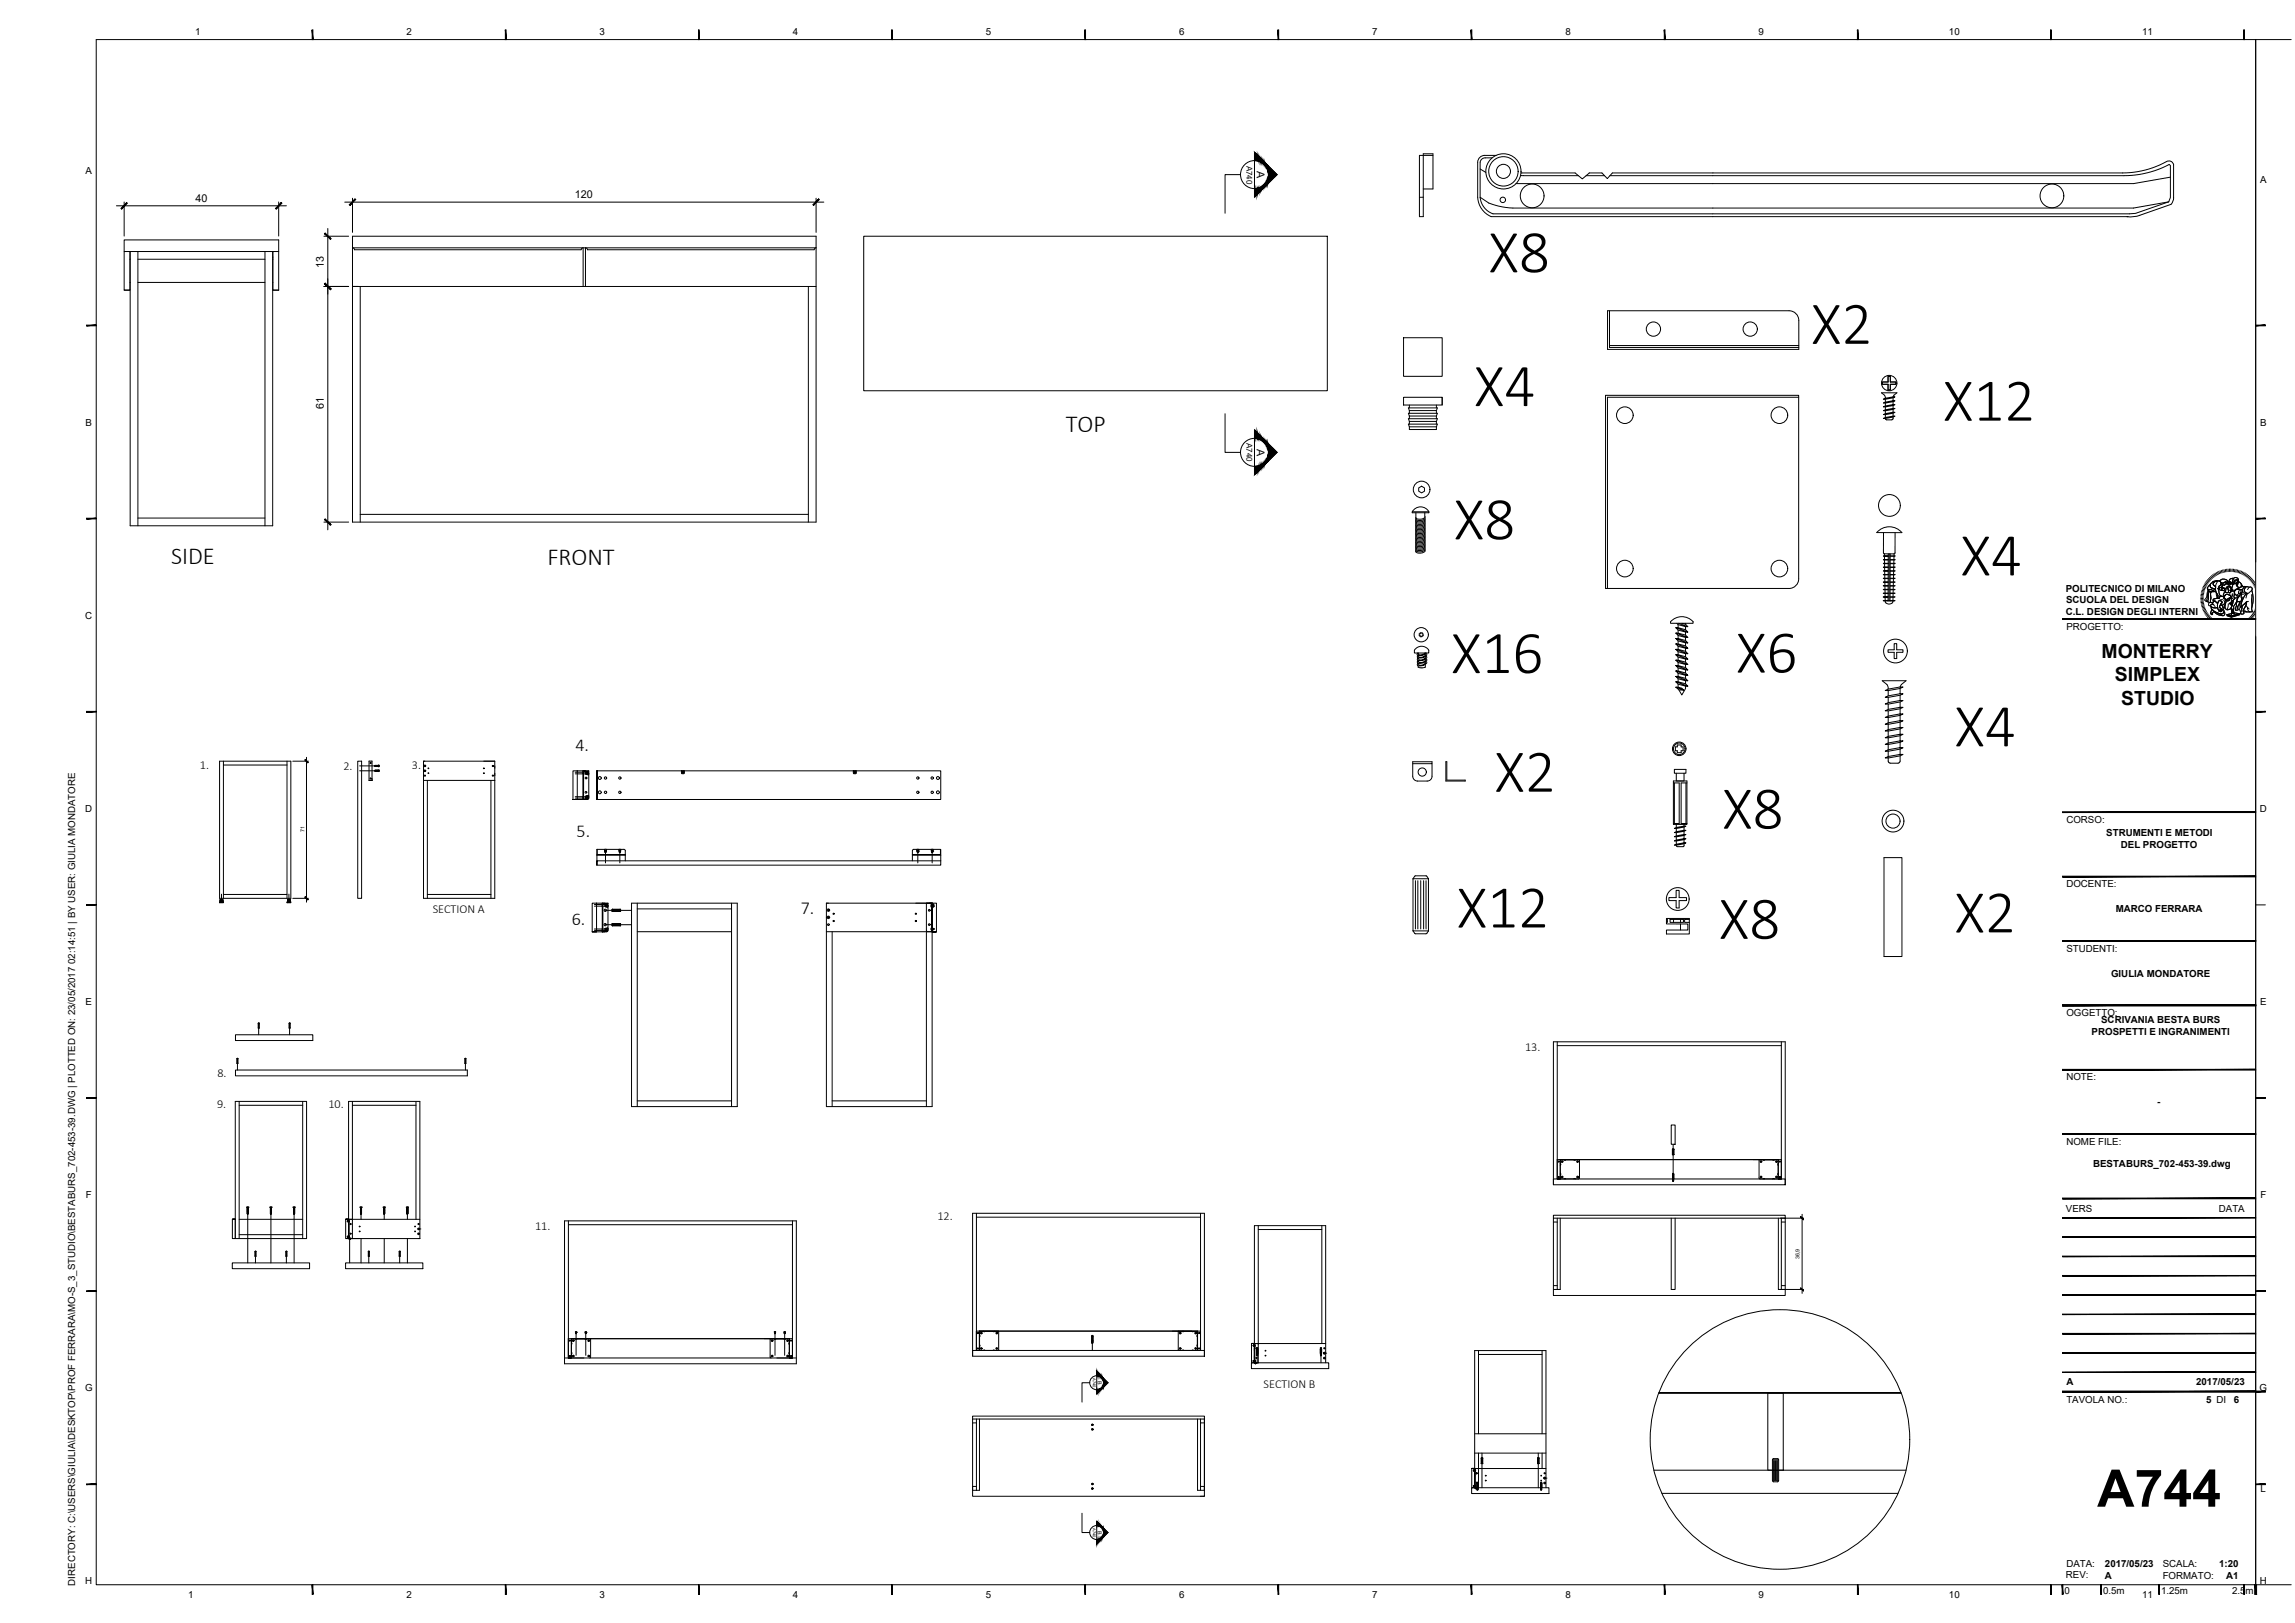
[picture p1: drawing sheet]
<svg xmlns="http://www.w3.org/2000/svg" width="594mm" height="420mm" viewBox="0 0 594 420" stroke-linecap="round" stroke-linejoin="round" font-family="sans-serif">
<defs><g id="words">
<g font-size="15.8">
<text x="385.3" y="70.5">X8</text>
<text x="468.8" y="89">X2</text>
<text x="381.6" y="105.1">X4</text>
<text x="503" y="108.9">X12</text>
<text x="376.3" y="139.6">X8</text>
<text x="507.5" y="148.9">X4</text>
<text x="375.6" y="174.2">X16</text>
<text x="449.4" y="174.1">X6</text>
<text x="505.9" y="193.2">X4</text>
<text x="386.8" y="204.9">X2</text>
<text x="445.8" y="214.5">X8</text>
<text x="377.1" y="240.1">X12</text>
<text x="445" y="243">X8</text>
<text x="505.9" y="241.4">X2</text>
</g>
<text font-size="13.4" x="542.9" y="390.1">A744</text>
<g font-size="6.3">
<text x="275.9" y="111.9">TOP</text>
<text x="44.3" y="146">SIDE</text>
<text x="141.7" y="146.1">FRONT</text>
</g>
<g font-size="5">
<text x="544" y="170.3">MONTERRY</text>
<text x="547.4" y="176.3">SIMPLEX</text>
<text x="549.1" y="182.4">STUDIO</text>
</g>
<g font-size="4.7">
<text x="149" y="194.5">4.</text>
<text x="149.3" y="216.6">5.</text>
<text x="148" y="239.3">6.</text>
<text x="207.3" y="236.6">7.</text>
</g>
<g font-size="3.2">
<text x="51.8" y="199.2">1.</text>
<text x="88.9" y="199.2">2.</text>
<text x="106.6" y="199">3.</text>
<text x="112" y="236.3">SECTION A</text>
<text x="394.8" y="272.1">13.</text>
<text x="56.3" y="278.8">8.</text>
<text x="56.2" y="286.9">9.</text>
<text x="85" y="286.9">10.</text>
<text x="242.7" y="315.9">12.</text>
<text x="138.5" y="318.5">11.</text>
<text x="327.1" y="359.2">SECTION B</text>
</g>
<g font-size="2.8">
<text x="325.4" y="44.3" transform="rotate(90 325.4 44.3)">A</text>
<text x="50.6" y="52.2">40</text>
<text x="148.8" y="51.3">120</text>
<text x="83.8" y="69.3" transform="rotate(-90 83.8 69.3)">13</text>
<text x="83.8" y="106" transform="rotate(-90 83.8 106)">61</text>
<text x="325.4" y="116.2" transform="rotate(90 325.4 116.2)">A</text>
</g>
<g font-size="2.5">
<text x="50.6" y="9.1">1</text>
<text x="105.2" y="9.1">2</text>
<text x="155.2" y="9.1">3</text>
<text x="205.2" y="9.1">4</text>
<text x="255.2" y="9.1">5</text>
<text x="305.2" y="9.1">6</text>
<text x="355.2" y="9.1">7</text>
<text x="405.2" y="9.1">8</text>
<text x="455.2" y="9.1">9</text>
<text x="504.5" y="9.1">10</text>
<text x="554.5" y="9.1">11</text>
<text x="22.2" y="45.2">A</text>
<text x="585" y="47.4">A</text>
<text x="22.2" y="110.2">B</text>
<text x="585" y="110.2">B</text>
<text x="534.7" y="153.2">POLITECNICO DI MILANO</text>
<text x="22.1" y="160.2">C</text>
<text x="534.8" y="159.2">C.L. DESIGN DEGLI INTERNI</text>
<text x="534.8" y="156.2">SCUOLA DEL DESIGN</text>
<text x="534.9" y="163">PROGETTO:</text>
<text x="22.1" y="210.2">D</text>
<text x="534.9" y="213">CORSO:</text>
<text x="585" y="210.2">D</text>
<text x="545.2" y="216.5">STRUMENTI E METODI</text>
<text x="549" y="219.5">DEL PROGETTO</text>
<text x="534.9" y="229.7">DOCENTE:</text>
<text x="547.7" y="236.1">MARCO FERRARA</text>
<text x="534.9" y="246.4">STUDENTI:</text>
<text x="546.5" y="252.8">GIULIA MONDATORE</text>
<text x="22.2" y="260.2">E</text>
<text x="534.9" y="263">OGGETTO:</text>
<text x="585" y="260.2">E</text>
<text x="541.4" y="268">PROSPETTI E INGRANIMENTI</text>
<text x="543.9" y="264.9">SCRIVANIA BESTA BURS</text>
<text x="534.9" y="279.7">NOTE:</text>
<text x="558.4" y="286.2">-</text>
<text x="534.9" y="296.4">NOME FILE:</text>
<text x="541.8" y="302.1">BESTABURS_702-453-39.dwg</text>
<text x="22.2" y="310.1">F</text>
<text x="585.1" y="310.1">F</text>
<text x="534.8" y="313.7">VERS</text>
<text x="574.4" y="313.7">DATA</text>
<text x="534.9" y="358.7">A</text>
<text x="568.5" y="358.7">2017/05/23</text>
<text x="22" y="360.2">G</text>
<text x="534.9" y="363.2">TAVOLA NO.:</text>
<text x="571.1" y="363.2">5 DI</text>
<text x="578.2" y="363.2">6</text>
<text x="584.9" y="360.2">G</text>
<text x="585.2" y="386.1">L</text>
<text x="534.9" y="405.7">DATA:</text>
<text x="544.9" y="405.6">2017/05/23</text>
<text x="559.8" y="405.7">SCALA:</text>
<text x="574.4" y="405.6">1:20</text>
<text x="19.4" y="410.5" transform="rotate(-90 19.4 410.5)">DIRECTORY: C:\USERS\GIULIA\DESKTOP\PROF FERRARA\MO-S_3_STUDIO\BESTABURS_702-453-39.DWG | PLOTTED ON: 23/05/2017 02:14:51 | BY USER: GIULIA MONDATORE</text>
<text x="22.1" y="410.2">H</text>
<text x="48.7" y="413.6">1</text>
<text x="105.2" y="413.6">2</text>
<text x="155.2" y="413.6">3</text>
<text x="205.2" y="413.6">4</text>
<text x="255.2" y="413.6">5</text>
<text x="305.2" y="413.6">6</text>
<text x="355.2" y="413.6">7</text>
<text x="405.2" y="413.6">8</text>
<text x="455.2" y="413.6">9</text>
<text x="504.5" y="413.6">10</text>
<text x="534.4" y="412.8">0</text>
<text x="534.8" y="408.6">REV:</text>
<text x="544.4" y="412.8">0.5m</text>
<text x="544.9" y="408.6">A</text>
<text x="554.5" y="413.6">11</text>
<text x="559.4" y="412.8">1.25m</text>
<text x="559.8" y="408.6">FORMATO:</text>
<text x="576.3" y="408.6">A1</text>
<text x="577.8" y="412.8">2.5m</text>
<text x="585" y="410.2">H</text>
</g>
<g font-size="2.1">
<text x="322.6" y="42.9" transform="rotate(90 322.6 42.9)">A740</text>
<text x="322.6" y="114.7" transform="rotate(90 322.6 114.7)">A740</text>
</g>
<g font-size="1.4">
<text x="78.8" y="215.5" transform="rotate(-90 78.8 215.5)">71</text>
<text x="465.8" y="325.9" transform="rotate(-90 465.8 325.9)">36,9</text>
<text x="284.2" y="357.5" transform="rotate(90 284.2 357.5)">B</text>
<text x="284.2" y="396.3" transform="rotate(90 284.2 396.3)">B</text>
</g>
<g font-size="1">
<text x="282.8" y="356.8" transform="rotate(90 282.8 356.8)">A740</text>
<text x="282.8" y="395.5" transform="rotate(90 282.8 395.5)">A740</text>
</g>
</g></defs>
<!-- layer: mobili -->
<g fill="none" stroke="#000" stroke-width=".26">
<path d="M32.1 65.1v10h1.5M32.1 75.1h1.5l.1-10v71h36.9v-71v10h1.5M33.6 67.1h.1M33.6 73.1h.1M35.7 67.1h32.9M35.7 73.1h32.9M35.7 65.1v71M68.6 65.1v71M70.6 67.1h.1M70.6 73.1h.1M70.6 66.6h.1M70.6 75.1h1.5"/>
<path d="M72.1 65.1h-40v-3h40v13M91.2 61.2h120.1v74h-120.1zM91.2 74.2h120.1M93.2 74.2v61M150.9 74.2l.1-10.1-.5 .3-.1 .3h-58.6l-.3-.5-.2-.1 120 .1h-.3l-.2 .5h-58.7l-.1-.3-.4-.3-.1 10.1M209.3 74.2v61M223.6 61.2h120v40h-120zM35.7 134.1h32.9M93.2 133.2h116.1M56.8 197.1h18.5v35.5h-18.5zM57.8 198h16.5M57.8 197.1v35.5"/>
<path d="M74.3 197.1v35.5M92.6 197.1h1v35.5h-1zM109.6 199.5h.1M109.6 197.1h18.5v4.9h-18.5zM125.2 197.1h2.9M148.3 199.6h1.1v7.4h-1.1h1.1h-1.1zM154.5 199.6h89v7.4h-89zM95.6 202h.7h-.8v-5h.8v5M57.8 231.6h16.5M153.3 233.8h1.1v7.4h-1.1zM154.5 222.8v1.2v-1.2h89v1.2h-89M156 233.8v.8"/>
<path d="M163.5 233.8h27.3v52.7h-27.3zM165 235.3h24.4M165 233.8v52.7M189.4 233.8v52.7M213.9 237.5h.1M213.9 233.8h27.4v52.7h-27.4zM241.3 233.8v7.4v-.7M153.3 241.2h1.1h-1.1M165 241.2h24.4M213.9 241.2h27.4M215.4 241.2v45.3M239.8 241.2v45.3"/>
<path d="M61 277h60v1.5h-60zM61 267.9h20v1.5h-20zM403.1 270.7h58M403.1 269.7v35.5M461.1 269.7v35.5M60.9 285.1h18.5v35.5h-18.5zM61.9 286.1h16.5M61.9 285.1v35.5M78.4 285.1v35.5M90.2 285.1h18.5v35.5h-18.5zM91.2 285.1v30.6M91.2 286.1h16.5"/>
<path d="M107.7 285.1v30.6M165 285h24.4M215.4 285h24.4M432.6 291.2h1v5h-1zM60.2 315.6h.7h-.7h.7v5h-.7zM61.9 319.6h16.5M61.9 315.7h16.5M90.2 316.1v-.5v5M90.2 315.7h18.5M108.7 318.1h.1M146.1 316.1h60v37h-60zM147.1 316.1v35.5h.8h-.8v-5h58"/>
<path d="M147.1 317h58M205.1 316.1v35.5M252.8 314.1v35.5h.7h-.8v-5h58.1M252.8 315.1h58M310.8 314.1v35.5M325.7 318.3h16.5M325.7 317.3v30.5M342.2 317.3v30.5M402.1 305.2h60v1.5h-60zM402.1 315.4h60v20h-60zM402.1 315.4v-.8h60v.8M402.1 306.7v-37h60v37"/>
<path d="M402.1 316.4h1M403.1 305.2h.8h-.8M403.1 300.2h58M403.1 315.4v18.4M403.9 300.2v5M403.9 315.4v18.4h-1.8M432.6 315.4v18.4h1v-18.4M460.3 300.2v5h.8h-.7M460.3 315.4v18.4h1.8M461.1 315.4v18.4M461.1 316.4h1M60.1 326.9h20v1.5h-20z"/>
<path d="M402.1 332.8h1M461.1 332.8h1M146.1 351.6h60M147.9 346.6v5M204.4 351.6h.7h-.7M204.4 346.6v5M251.8 349.6h60v1.5h-60zM251.8 351.1v-37h60v37M253.5 344.6v5M310 349.6h.8h-.8M310 344.6v5M324.7 348.3v-.5v5"/>
<path d="M324.7 352.8v-35.5h18.5v35.5M324.7 347.8h18.5M324.7 352.8h.4M341.8 350.9l.1 .1 .1-.1M343.2 350.3h.1M382.7 350.6h16.5M382.7 349.6v21.6M399.2 349.6v21.6M251.8 367.4h60v20h-60zM251.8 367.4v-.8h60v.8M251.8 368.4h1M252.8 367.4v18.4"/>
<path d="M253.5 367.4v18.4h-.7M310 367.4v18.4h1.8v-18.4M310.8 367.4v18.4M310.8 368.4h1M381.7 376.2h18.5M381.7 371.2h18.5M382.7 376.2v4M399.2 376.2v4M429.4 360.6h62.7h-62.7M457.6 360.6h4v20h-4zM252.8 384.8h-1v1h1M310.8 384.8h1v1"/>
<path d="M310.8 387.4h1M381.7 380.6v-.5v5M381.7 385.1v-35.5h18.5v35.5M381.7 380.2h18.5M381.7 385.1h.4M400.2 382.7h.1M428.1 380.6h65.3M430.2 386.6h61.1"/>
<circle cx="95.9" cy="197.5" r=".15"/>
<circle cx="110.9" cy="198.9" r=".1"/>
<circle cx="125.2" cy="198.9" r=".1"/>
<circle cx="127.6" cy="198.3" r=".15"/>
<circle cx="95.9" cy="201.5" r=".15"/>
<circle cx="110" cy="200.8" r=".15"/>
<circle cx="110.9" cy="200.2" r=".1"/>
<circle cx="125.2" cy="200.2" r=".1"/>
<circle cx="127.6" cy="200.8" r=".15"/>
<circle cx="155.3" cy="205.1" r=".38"/>
<circle cx="155.3" cy="201.4" r=".38"/>
<circle cx="156.7" cy="201.4" r=".3"/>
<circle cx="156.7" cy="205.1" r=".3"/>
<circle cx="160.5" cy="201.4" r=".3"/>
<circle cx="160.5" cy="205.1" r=".3"/>
<circle cx="237.6" cy="201.4" r=".3"/>
<circle cx="237.6" cy="205.1" r=".3"/>
<circle cx="241.3" cy="201.4" r=".3"/>
<circle cx="241.3" cy="205.1" r=".3"/>
<circle cx="242.8" cy="201.4" r=".38"/>
<circle cx="242.8" cy="205.1" r=".38"/>
<circle cx="214.4" cy="239.4" r=".23"/>
<circle cx="215.8" cy="238.4" r=".15"/>
<circle cx="215.8" cy="236.6" r=".15"/>
<circle cx="237.1" cy="238.4" r=".15"/>
<circle cx="237.1" cy="236.6" r=".15"/>
<circle cx="93.1" cy="317.5" r=".1"/>
<circle cx="93.1" cy="318.8" r=".1"/>
<circle cx="107.4" cy="317.5" r=".1"/>
<circle cx="107.4" cy="318.8" r=".1"/>
<circle cx="108.3" cy="316.9" r=".15"/>
<circle cx="403.5" cy="304.7" r=".15"/>
<circle cx="403.5" cy="300.7" r=".15"/>
<circle cx="460.7" cy="304.7" r=".15"/>
<circle cx="460.7" cy="300.7" r=".15"/>
<circle cx="147.5" cy="351" r=".15"/>
<circle cx="147.5" cy="347" r=".15"/>
<circle cx="204.8" cy="351" r=".15"/>
<circle cx="204.8" cy="347" r=".15"/>
<circle cx="253.1" cy="345.1" r=".15"/>
<circle cx="253.1" cy="349.1" r=".15"/>
<circle cx="310.4" cy="345.1" r=".15"/>
<circle cx="310.4" cy="349.1" r=".15"/>
<circle cx="327.6" cy="349.7" r=".1"/>
<circle cx="327.6" cy="350.9" r=".1"/>
<circle cx="342.8" cy="349" r=".15"/>
<circle cx="282.8" cy="370" r=".15"/>
<circle cx="282.8" cy="370" r=".2"/>
<circle cx="282.8" cy="384.2" r=".15"/>
<circle cx="282.8" cy="384.2" r=".2"/>
<circle cx="384.6" cy="383.3" r=".1"/>
<circle cx="384.6" cy="382" r=".1"/>
<circle cx="398.9" cy="382" r=".1"/>
<circle cx="398.9" cy="383.3" r=".1"/>
<circle cx="399.8" cy="381.4" r=".15"/>
</g>
<!-- layer: QUOTE -->
<g fill="none" stroke="#000" stroke-width=".26">
<path d="M583.9 10.2v400.1M30.1 53.3h44M32.1 52.3v8.8M72.1 52.3v8.8M84.9 59.2v78M89.2 52.3h124.1M91.2 51.3v8.9M211.3 51.3v8.9M83.8 61.2h6.5M83.8 74.2h6.5M83.8 135.2h6.5M75.8 197.1h4"/>
<path d="M79.3 196v37.6M75.8 232.6h4M460.8 315.4h6.1M466.5 314.4v20.4M460.8 333.8h6.1"/>
</g>
<!-- layer: 0 -->
<g fill="#000" stroke="#000" stroke-width=".26">
<path d="M32.8 52.5l-1.3 1.6 1.5-1.5zM32.8 52.5l-1.3 1.6-.2-.1z"/>
<path d="M72.8 52.5l-1.5 1.5 .2 .1zM72.8 52.5l.2 .1-1.5 1.5z"/>
<path d="M91.9 51.5l-1.3 1.7 1.5-1.5zM90.4 53l1.5-1.5-1.3 1.7z"/>
<path d="M210.4 53l.2 .2 1.3-1.7zM211.9 51.5l.2 .2-1.5 1.5z"/>
<path d="M84.2 73.3l-.2 .2 1.7 1.3zM84 73.5l1.7 1.3-.2 .2z"/>
<path d="M84 60.5l1.5 1.5 .2-.2zM84 60.5l.2-.2 1.5 1.5z"/>
<path d="M84 73.5l1.5 1.5 .2-.2zM84 73.5l.2-.2 1.5 1.5z"/>
<path d="M84.2 134.3l-.2 .2 1.7 1.3zM84 134.5l1.7 1.3-.2 .2z"/>
<path d="M78.9 196.7l.8 .8zM79 196.6l.8 .8z"/>
<path d="M79 232.1l.8 .8zM78.9 232.2l.8 .8z"/>
<path d="M466.1 315l.8 .7zM466.1 314.9l.8 .8z"/>
<path d="M466.1 333.4l.8 .8zM466.1 333.5l.8 .7z"/>
</g>
<!-- layer: A-ANNO-SYMB -->
<g fill="#000" stroke="#000" stroke-width=".26">
<path d="M328.4 43l2.2 2.2-2.2 2.2zM328.4 114.9l2.2 2.2-2.2 2.2zM285.7 356.9l1.1 1.1-1.1 1.1zM285.7 395.6l1.1 1.1-1.1 1.2z"/>
<path d="M324.7 39.4l.4 .4v1.8zM324.7 39.4v2.2h.4z"/>
<path d="M324.7 48.8h.4v1.8zM324.7 48.8v2.2l.4-.4z"/>
<path d="M325.1 39.8l.4 .3v1.6zM325.1 39.8v1.8l.4 .1z"/>
<path d="M325.1 48.8l.4-.1v1.6zM325.1 48.8v1.8l.4-.3z"/>
<path d="M325.5 40.1l.4 .4v1.3zM325.5 40.1v1.6l.4 .1z"/>
<path d="M325.5 48.7l.4-.1v1.3zM325.5 48.7v1.6l.4-.4z"/>
<path d="M325.9 40.5l.3 .4v1zM325.9 40.5v1.3l.3 .1z"/>
<path d="M325.9 48.6l.3-.1v1.1zM325.9 48.6v1.3l.3-.3z"/>
<path d="M326.2 40.9l.3 .3v.9zM326.2 40.9v1l.3 .2z"/>
<path d="M326.2 48.5l.3-.2v.9zM326.2 48.5v1.1l.3-.4z"/>
<path d="M326.5 41.2l.4 .3v.8zM326.5 41.2v.9l.4 .2z"/>
<path d="M326.5 48.3l.4-.2v.8zM326.5 48.3v.9l.4-.3z"/>
<path d="M326.9 41.5l.3 .3v.7zM326.9 41.5v.8l.3 .2z"/>
<path d="M326.9 48.1l.3-.2v.7zM326.9 48.1v.8l.3-.3z"/>
<path d="M327.2 41.8l.2 .3v.7zM327.2 41.8v.7l.2 .3z"/>
<path d="M327.4 47.6v.7l-.2-.4zM327.2 47.9v.7l.2-.3z"/>
<path d="M327.4 42.1l.3 .2v.8zM327.4 42.1v.7l.3 .3z"/>
<path d="M327.7 47.3v.8l-.3-.5zM327.4 47.6v.7l.3-.2z"/>
<path d="M327.7 42.3l.2 .2v.9zM327.7 42.3v.8l.2 .3z"/>
<path d="M327.9 47v.9l-.2-.6zM327.7 47.3v.8l.2-.2z"/>
<path d="M327.9 42.5l.1 .2v1zM327.9 42.5l.1 1.2z"/>
<path d="M328 46.7v1l-.1-.7zM327.9 47v.9l.1-.2z"/>
<path d="M328 42.7l.2 1.4zM328 42.7l.2 1.4z"/>
<path d="M328.2 46.3v1.3l-.2-.9zM328 46.7v1l.2-.1z"/>
<path d="M328.2 42.8l.1 1.7zM328.2 42.8l.1 1.7z"/>
<path d="M328.3 46v1.5zM328.2 46.3v1.3z"/>
<path d="M328.3 42.9v1.9zM328.3 42.9v1.9z"/>
<path d="M328.3 45.6v1.8zM328.3 46v1.5z"/>
<path d="M328.3 43l.1 2.2zM328.3 43l.1 2.2z"/>
<path d="M328.4 45.2v2.2zM328.3 45.6v1.8z"/>
<path d="M325.1 111.7l-.4 1.8h.4zM324.7 111.3l.4 .4-.4 1.8z"/>
<path d="M325.5 112l-.4 1.5 .4 .1zM325.1 111.7l.4 .3-.4 1.5z"/>
<path d="M325.9 112.4l-.4 1.2 .4 .1zM325.5 112l.4 .4-.4 1.2z"/>
<path d="M326.2 112.8l-.3 .9 .3 .1zM325.9 112.4l.3 .4-.3 .9z"/>
<path d="M326.5 113.1l-.3 .7 .3 .2zM326.2 112.8l.3 .3-.3 .7z"/>
<path d="M326.9 113.4l-.4 .6 .4 .2zM326.5 113.1l.4 .3-.4 .6z"/>
<path d="M327.2 113.7l-.3 .5 .3 .2zM326.9 113.4l.3 .3-.3 .5z"/>
<path d="M327.4 114l-.2 .4 .2 .3zM327.2 113.7l.2 .3-.2 .4z"/>
<path d="M327.7 114.2l-.3 .5 .3 .3zM327.4 114l.3 .2-.3 .5z"/>
<path d="M327.9 118.9l-.2 1.1 .2-.2zM327.9 118.9l-.2 1.1v-.8z"/>
<path d="M327.9 114.4l-.2 .6 .2 .3zM327.7 114.2l.2 .2-.2 .6z"/>
<path d="M328 118.6l-.1 1.2 .1-.2zM328 118.6l-.1 1.2z"/>
<path d="M328 114.6l-.1 .7 .1 .3zM327.9 114.4l.1 .2-.1 .7z"/>
<path d="M328.2 118.2l-.2 1.4zM328.2 118.2l-.2 1.4z"/>
<path d="M328.2 114.7l-.2 .9 .2 .4zM328 114.6l.2 .1-.2 .9z"/>
<path d="M328.3 117.9l-.1 1.6zM328.3 117.9l-.1 1.6z"/>
<path d="M328.3 114.8v1.6zM328.2 114.7v1.3z"/>
<path d="M328.3 117.5v1.9zM328.3 117.5v1.9z"/>
<path d="M328.3 114.9v1.8zM328.3 114.8v1.6z"/>
<path d="M328.4 117.1l-.1 2.2zM328.4 117.1l-.1 2.2z"/>
<path d="M328.4 114.9v2.2zM328.3 114.9v1.8z"/>
<path d="M325.1 120.7l-.4 2.2 .4-.4zM324.7 120.7h.4l-.4 2.2z"/>
<path d="M325.5 120.7l-.4 1.8 .4-.3zM325.1 120.7h.4l-.4 1.8z"/>
<path d="M325.9 120.6l-.4 1.6 .4-.4zM325.5 120.7l.4-.1-.4 1.6z"/>
<path d="M326.2 120.4l-.3 1.4 .3-.3zM325.9 120.6l.3-.2-.3 1.4z"/>
<path d="M326.5 120.3l-.3 1.2 .3-.4zM326.2 120.4l.3-.1-.3 1.2z"/>
<path d="M326.9 120l-.4 1.1 .4-.3zM326.5 120.3l.4-.3-.4 1.1z"/>
<path d="M327.2 119.8l-.3 1 .3-.3zM326.9 120l.3-.2-.3 1z"/>
<path d="M327.4 119.5l-.2 1 .2-.2zM327.4 119.5l-.2 1v-.7z"/>
<path d="M327.7 119.2l-.3 1.1 .3-.3zM327.7 119.2l-.3 1.1v-.8z"/>
<path d="M283.9 355.1l.3 .2v.9zM283.9 355.1v1.1h.3z"/>
<path d="M283.9 359.8h.3v.8zM283.9 359.8v1.1l.3-.3z"/>
<path d="M284.2 355.3l.2 .3v.6zM284.2 355.3v.9h.2z"/>
<path d="M284.2 359.8l.2-.1v.6zM284.2 359.8v.8l.2-.3z"/>
<path d="M284.4 355.6l.3 .2v.5zM284.4 355.6v.6l.3 .1z"/>
<path d="M284.4 359.7l.3-.1v.5zM284.4 359.7v.6l.3-.2z"/>
<path d="M284.7 355.8l.2 .3v.4zM284.7 355.8v.5l.2 .2z"/>
<path d="M284.7 359.6l.2-.1v.4zM284.7 359.6v.5l.2-.2z"/>
<path d="M284.9 356.1l.2 .5zM284.9 356.1v.4l.2 .1z"/>
<path d="M284.9 359.5l.2-.2v.3zM284.9 359.5v.4l.2-.3z"/>
<path d="M285.1 356.3l.2 .5zM285.1 356.3l.2 .5z"/>
<path d="M285.3 359.1v.4l-.2-.2zM285.1 359.3v.3l.2-.1z"/>
<path d="M285.3 356.5l.2 .6zM285.3 356.5l.2 .6z"/>
<path d="M285.5 358.9v.4l-.2-.2zM285.3 359.1v.4l.2-.2z"/>
<path d="M285.5 356.6l.1 .7zM285.5 356.6l.1 .7z"/>
<path d="M285.6 358.6v.6zM285.5 358.9v.4z"/>
<path d="M285.6 356.7l.1 .9zM285.6 356.7l.1 .9z"/>
<path d="M285.7 358.4v.7zM285.6 358.6v.6z"/>
<path d="M285.7 356.8v1zM285.7 356.8v1z"/>
<path d="M285.7 358.1v1zM285.7 358.4v.7z"/>
<path d="M284.2 398.5l-.3 1.2 .3-.3zM283.9 398.6l.3-.1-.3 1.2z"/>
<path d="M284.2 394.1l-.3 .8 .3 .1zM283.9 393.8l.3 .3-.3 .8z"/>
<path d="M284.4 398.5l-.2 .9 .2-.3zM284.2 398.5h.2l-.2 .9z"/>
<path d="M284.4 394.4l-.2 .6h.2zM284.2 394.1l.2 .3-.2 .6z"/>
<path d="M284.7 398.4l-.3 .7 .3-.2zM284.4 398.5l.3-.1-.3 .7z"/>
<path d="M284.7 394.6l-.3 .4 .3 .1zM284.4 394.4l.3 .2-.3 .4z"/>
<path d="M284.9 398.2l-.2 .7 .2-.3zM284.7 398.4l.2-.2-.2 .7z"/>
<path d="M284.9 394.8l-.2 .3 .2 .1zM284.7 394.6l.2 .2-.2 .3z"/>
<path d="M285.1 398.1l-.2 .5zM284.9 398.2l.2-.1-.2 .5z"/>
<path d="M284.9 395.2l.2 .2v-.3zM284.9 394.8l.2 .3-.2 .1z"/>
<path d="M285.3 397.9l-.2 .5zM285.3 397.9l-.2 .5z"/>
<path d="M285.1 395.4l.2 .2v-.4zM285.1 395.1l.2 .1-.2 .2z"/>
<path d="M285.5 397.7l-.2 .5zM285.5 397.7l-.2 .5z"/>
<path d="M285.5 395.4l-.2 .2 .2 .2zM285.3 395.2l.2 .2-.2 .2z"/>
<path d="M285.6 397.4l-.1 .7zM285.6 397.4l-.1 .7z"/>
<path d="M285.6 395.5v.6zM285.5 395.4v.4z"/>
<path d="M285.7 397.1l-.1 .9zM285.7 397.1l-.1 .9z"/>
<path d="M285.7 395.6v.7zM285.6 395.5v.6z"/>
<path d="M285.7 396.9v1zM285.7 396.9v1z"/>
<path d="M285.7 395.6v1zM285.7 395.6v.7z"/>
</g>
<g fill="none" stroke="#000" stroke-width=".26">
<path d="M324.7 39.4l5.9 5.8-5.9 5.8zM321.1 45.2h-4v10M317.1 107.1v10h4M324.7 111.3l5.9 5.8-5.9 5.8zM282.1 358h-2v5M283.9 355.1l2.9 2.9-2.9 2.9zM280.1 391.7v5h2M283.9 393.8l2.9 2.9-2.9 3z"/>
<circle cx="324.7" cy="45.2" r="3.6"/>
<circle cx="324.7" cy="117.1" r="3.6"/>
<circle cx="283.9" cy="358" r="1.82"/>
<circle cx="283.9" cy="396.7" r="1.82"/>
</g>
<!-- layer: viti -->
<g fill="none" stroke="#000" stroke-width=".26">
<path d="M367.4 51.1h1M370.9 40.2h-3.5v15.9h1v-16.3h2.5v9.1h-2.5M383.1 51.1a13.7 13.7 0 0 0 7.6 2.7l161.6 .1 9.1-1.6M383.1 43.7l1.5 .9M383.2 51.1a5 5 0 0 0 3.3 4.3h164.7l1.6-.2 8.6-2.9M384.5 40.9h1.8M384.5 40.9a1.28 1.28 0 0 0-1.3 1.1l-.1 9.1M387.3 40.2h-3a1.83 1.83 0 0 0-1.8 1.8v9.1a5.7 5.7 0 0 0 3.5 5h164.6M393.6 45.4l15 .1M393.7 44.8h14l1.9 1.5 1.8-1.5M410.6 45.5h4.7M416.7 45.5h133.1a25.1 25.1 0 0 0 11.7-2.9l.3 .2v8.3l-.4 1.2"/>
<path d="M550.6 56.1h.1M560.8 41.8a23.5 23.5 0 0 1-11.4 3h-132l-1.3 1.4-1.4-1.4h-3.3M560.8 41.8a1.23 1.23 0 0 1 1.9 .8l-.1 8.6M561.8 45.9l-9.5 1.6h-159.9M562.7 51.2l-.3 1.1-.4 .6-8.6 3-2.8 .2M363.3 87.4h10v10h-10zM416.6 80.4v9.6h49M416.6 89.5h49M463.1 80.4h-47v10h49.5v-7.4a2.5 2.5 0 0 0-2.5-2.6M363.3 102.9h10v2h-10zM364.8 106.3l-.2-.7h7.5l-.3 .7M364.8 110.5v.7h7v-.7"/>
<path d="M364.8 104.9v.7M364.8 106.3v.7M364.8 107.7v.7M364.8 109.1v.7M364.8 110.5h7M364.8 110.5l-.2-.7h7.5l-.3 .7M364.8 109.1h7M364.8 109.1l-.2-.7h7.5l-.3 .7M364.8 107.7h7M364.8 107.7l-.2-.7h7.5l-.3 .7M364.8 106.3h7M371.8 104.9v.7"/>
<path d="M371.8 106.3v.7M371.8 107.7v.7M371.8 109.1v.7M373.3 102.9v2M415.6 102.3h50v47.5a2.5 2.5 0 0 1-2.5 2.5h-47.5zM465.6 102.8h-49.5v49.5M487.5 103.3l.5-.2 2.5-.4-.5 .3zM487.5 104.3l.5-.2 2.5-.3-.5 .2zM487.5 105.3l.5-.2 2.5-.4-.5 .3zM487.5 106.3l.5-.2 2.5-.4-.5 .3zM487.5 107.3l.5-.2 2.5-.4-.5 .3zM487.5 108.3l.5-.2 2.5-.4-.5 .3z"/>
<path d="M488 103.3v.8M488 104.3v.8M488 105.3v.8M488 106.3v.8M488 107.3v.8M488 108.3h.1M488 108.3l.1 .2M488.1 108.5l.3 .2M488.4 108.7h1.3M490 108v.4l-.3 .3M490 103v.7M490 104v.7"/>
<path d="M490 105v.7M490 106v.7M490 107v.7M490.1 102.7l.2-.4 .7-.6h-4l.8 .6 .2 .8M365.6 132.5h4.3v.2h-4.3zM365.6 132.5a2.46 2.46 0 0 1 4.3 0M366.5 132.7v10.2M367.2 126.3l.8-.4 .7 .4v.9l-.7 .4-.8-.4zM368.8 132.7v1a.37 .37 0 0 1 0 .4 .37 .37 0 0 1-.4 .1 1.45 1.45 0 0 1-1.9-.2M368.8 134a.37 .37 0 0 1 0 .5 .37 .37 0 0 1-.4 .1 1.45 1.45 0 0 1-1.9-.3M368.8 134.3a.37 .37 0 0 1 0 .5 .37 .37 0 0 1-.4 .1 1.45 1.45 0 0 1-1.9-.2v-.1M368.8 134.7a.37 .37 0 0 1 0 .4 .37 .37 0 0 1-.4 .2 1.49 1.49 0 0 1-1.9-.3"/>
<path d="M368.8 135a.38 .38 0 0 1 0 .5 .38 .38 0 0 1-.4 .1 1.49 1.49 0 0 1-1.9-.2v-.1M368.8 135.3a.38 .38 0 0 1 0 .5 .38 .38 0 0 1-.4 .1 1.49 1.49 0 0 1-1.9-.2M368.8 135.7a.38 .38 0 0 1 0 .4 .38 .38 0 0 1-.4 .2 1.49 1.49 0 0 1-1.9-.3M368.8 136a.38 .38 0 0 1 0 .5 .38 .38 0 0 1-.4 .1 1.46 1.46 0 0 1-1.9-.2v-.1M368.8 136.4a.38 .38 0 0 1 0 .4 .38 .38 0 0 1-.4 .2 1.46 1.46 0 0 1-1.9-.3M368.8 136.7a.38 .38 0 0 1 0 .5 .38 .38 0 0 1-.4 .1 1.46 1.46 0 0 1-1.9-.3M368.8 137a.38 .38 0 0 1 0 .5 .38 .38 0 0 1-.4 .1 1.46 1.46 0 0 1-1.9-.2v-.1M368.8 137.4a.38 .38 0 0 1 0 .4 .38 .38 0 0 1-.4 .2 1.46 1.46 0 0 1-1.9-.3M368.8 137.7a.37 .37 0 0 1 0 .5 .37 .37 0 0 1-.4 .1 1.45 1.45 0 0 1-1.9-.2v-.1M368.8 138.1a.37 .37 0 0 1 0 .4 .37 .37 0 0 1-.4 .1 1.45 1.45 0 0 1-1.9-.2v-.1M368.8 138.4a.37 .37 0 0 1 0 .4 .37 .37 0 0 1-.4 .2 1.45 1.45 0 0 1-1.9-.3M368.8 138.7a.37 .37 0 0 1 0 .5 .37 .37 0 0 1-.4 .1 1.45 1.45 0 0 1-1.9-.2v-.1"/>
<path d="M368.8 139.1a.45 .45 0 0 1 0 .5 .45 .45 0 0 1-.5 .1 1.42 1.42 0 0 1-1.8-.3M368.8 139.4a.38 .38 0 0 1 0 .5 .38 .38 0 0 1-.4 .1 1.49 1.49 0 0 1-1.9-.3M368.8 139.7a.38 .38 0 0 1 0 .5 .38 .38 0 0 1-.4 .1 1.49 1.49 0 0 1-1.9-.2v-.1M487.6 137.9l-.1 5.2 .3 .3M490.6 137.9l-.1 5.2-.2 .3M492.3 137.9a4.3 4.3 0 0 0-6.5 0h6.5M368.8 140.1a.38 .38 0 0 1 0 .4 .38 .38 0 0 1-.4 .2 1.49 1.49 0 0 1-1.9-.3M368.8 140.4a.38 .38 0 0 1 0 .5 .38 .38 0 0 1-.4 .1 1.49 1.49 0 0 1-1.9-.2v-.1M368.8 140.8a.38 .38 0 0 1 0 .4 .38 .38 0 0 1-.4 .1 1.46 1.46 0 0 1-1.9-.2v-.1M368.8 141.1a.38 .38 0 0 1 0 .4 .38 .38 0 0 1-.4 .2 1.46 1.46 0 0 1-1.9-.3M368.8 141.4a.38 .38 0 0 1 0 .5 .38 .38 0 0 1-.4 .1 1.46 1.46 0 0 1-1.9-.2v-.1M368.8 141.8a.38 .38 0 0 1 0 .4 .38 .38 0 0 1-.4 .2 1.46 1.46 0 0 1-1.9-.3"/>
<path d="M368.8 142.1a.37 .37 0 0 1 0 .5 .37 .37 0 0 1-.4 .1 1.45 1.45 0 0 1-1.9-.3M368.8 142.4a.37 .37 0 0 1 0 .5 .37 .37 0 0 1-.4 .1 1.45 1.45 0 0 1-1.9-.2v-.1M487.8 143.4h2.5M487.8 143.4v.5M487.8 144v.9M487.8 145v.8M487.8 145.9v.9M487.8 146.9l.1 1.8M487.9 148.8v.9M487.9 149.8v.8M487.9 150.7v.9M487.9 151.7v.9"/>
<path d="M487.9 152.7l.1 .8M488 153.6v.9M488 154.6v.9M488 155.6l.2 .5M488.7 154.5h-1.2l1.2 .1M488.7 155.5h-1.2l1.2 .1M488.8 151.6h-1.3l1.3 .1M488.8 152.6h-1.3l1.3 .1M488.8 153.5h-1.3l1.3 .1M488.8 148.7h-1.3l1.3 .1M488.8 149.7h-1.3l1.3 .1M488.8 150.6h-1.3l1.3 .2"/>
<path d="M488.8 145.8h-1.3l1.3 .1M488.8 146.8h-1.3l1.3 .1M488.8 147.8h-1.3l1.3 .1M488.8 144.9h-1.3l1.3 .1M488.8 143.9h-1.3l1.3 .1M488.8 143.4l-.1 12.2M489 155.4l.2 .2M489 155.4l-.3 .2M489 143.4v12M489.2 155.5h1.3l-1.3 .1M489.3 152.6h1.2l-1.2 .1M489.3 153.5h1.2l-1.2 .1"/>
<path d="M489.3 154.5h1.2l-1.2 .1M489.3 149.7h1.2l-1.2 .1M489.3 150.6l1.2 .1-1.2 .1M489.3 151.6h1.2l-1.2 .1M489.3 146.8h1.2l-1.2 .1M489.3 147.8h1.2l-1.2 .1M489.3 148.7h1.2l-1.2 .1M489.3 144.9l1.2 .1h-1.2M489.3 145.8l1.2 .1h-1.2M489.3 143.9l1.2 .1h-1.2M489.3 143.4l-.1 12.2M490 155.6a1.04 1.04 0 0 1-.8 .8 1.04 1.04 0 0 1-1-.3"/>
<path d="M490 153.6v1.9M490.1 152.7l-.1 .8M490.1 151.7v.9M490.1 150.8v.8M490.1 149.8v.9M490.2 148.8l-.1 .9M490.2 147.9v.8M490.2 146.9v.9M490.2 145.9v.9M490.2 145v.8M490.3 144v.9M490.3 143.4v.5"/>
<path d="M366.4 168a2.2 2.2 0 0 1 3.4 .3v.8h-3.7v-.8zM367 169.1h.1a1.04 1.04 0 0 0 1.7 0h.4a1.84 1.84 0 0 1-2.4 .3zM367.1 169.1h.1M367.1 169.6v.1M367.1 170.3v.1M367.1 171h.1M367.1 171.7h.1M369 172v.7l-.2 .1h-1.4l-.3-.1v-.3M369 169.2l.2 .1a1.16 1.16 0 0 1-1.4 1h-.8l-.1-.3 .2-.4a1.04 1.04 0 0 0 1.8 0l.1-.3M369 169.9l.2 .1a1.14 1.14 0 0 1-1.4 1l-.8-.1-.1-.3 .2-.3a1.04 1.04 0 0 0 1.8 0l.1-.4M369 170.6l.3 .1a1.24 1.24 0 0 1-1.5 1h-.8a.38 .38 0 0 1 .1-.7 .97 .97 0 0 0 .8 .6 .97 .97 0 0 0 .9-.5l.2-.5M369 171.2l.2 .1a1.14 1.14 0 0 1-1.4 1.1l-.8-.1-.1-.3 .2-.3a.97 .97 0 0 0 1.7 .1l.2-.5"/>
<path d="M433.8 165.3l.6 .6 2.5 .5-3.1-1.1 2.5 .5 .6 .6M433.8 163.9l.6 .6 2.5 .5-3.1-1.1 2.5 .5 .6 .6M433.8 162.5l.6 .6 2.5 .5-3.1-1.1 2.5 .5 .6 .6M433.8 168.1l.6 .6 2.5 .5-3.1-1.1 2.5 .5 .6 .6M433.8 166.7l.6 .6 2.5 .5-3.1-1.1 2.5 .5 .6 .6M433.8 170.9l.6 .6 2.5 .5-3.1-1.1 2.5 .5 .6 .6M433.8 169.5l.6 .6 2.5 .5-3.1-1.1 2.5 .5 .6 .6M433.8 173.7l.6 .6 2.5 .5-3.1-1.1 2.5 .5 .6 .6M433.8 172.3l.6 .6 2.5 .5-3.1-1.1 2.5 .5 .6 .6M433.8 176.5l.6 .6 2.5 .5-3.1-1.1 2.5 .5 .6 .6M433.8 175.1l.6 .6 2.5 .5-3.1-1.1 2.5 .5 .6 .6M433.8 177.9l.8 .7h1.2l-2-.7 1.6 .3 .4 .4"/>
<path d="M434.1 161.4l.3 .3 2.5 .5-2.4-.8M434.4 161.7v.8M434.4 163.1v.8M434.4 164.5v.8M434.4 165.9v.8M434.4 167.3v.8M434.4 168.7v.8M434.4 170.1v.8M434.4 171.5v.8M434.4 172.9v.8M434.4 174.3v.8M434.4 175.7v.8"/>
<path d="M434.4 177.1v.8M435.4 161.4l.9 .2 .6 .6M436.3 177.6v.6l-.9 1.7-.8-1.3M436.3 161.4v.2M436.3 162.2v.8M436.3 163.6v.8M436.3 165v.8M436.3 166.4v.8M436.3 167.8v.8M436.3 169.2v.8M436.3 170.6v.8M436.3 172v.8"/>
<path d="M436.3 173.4v.8M436.3 174.8v.8M436.3 176.2v.8M438.3 161a3.9 3.9 0 0 0-5.9 0v.4h5.9v-.4M488 178.8l.8-.4 3.8-.5-.7 .3zM488.8 178.8v1.3M491.9 178.2v1.4M491.9 180v1.3M491.9 177.8l.3-.6 1.2-1h-6.2l1.4 1.2 .2 1M97 198.2h1.1M97 199.4h1.1M97.1 198.4l-.1-.2 .1 .2v-.2l.1 .2v-.2v.2v-.2l.1 .2v-.2l.1 .2v-.2v.2l.1-.2 .1 .2v-.2v.2v-.2v.2"/>
<path d="M97.1 199.6l-.1-.2 .1 .2v-.2l.1 .2v-.2v.2v-.2l.1 .2v-.2l.1 .2v-.2v.2v-.2l.2 .2M97.7 198.2v.2v-.2v.2v-.2l.1 .2v-.2l.1 .2v-.2l.2 .2M97.7 199.4v.2v-.2v.2v-.2l.1 .2v-.2v.2l.1-.2 .2 .2M98.1 198.1v.4zM98.1 199.3v.4zM98.1 198.1v.4M98.1 199.3v.4M109.9 198.2l.2 .1zM109.9 199.5l.2 .1zM150.9 199.6h1.5v.5M151.1 199.6v7.4M151.6 199.9v.1h.4v-.2v.2"/>
<path d="M151.6 199.8h.1M151.8 199.8h.1M151.8 199.8l.2 .3zM151.9 199.8h.1M152 199.8h.1M152 199.8l.1 .3zM152.1 199.8h.1M152.4 199.6h-1.4v7.4M374.3 197.2h.2v4.8h4.8v.2h-5zM433.4 199.2h3v1h-3zM433.7 193.4h.5v-.5h1v.5h.5v1h-.5v.5h-1v-.5h-.5zM488 180.5l.8-.4 3.8-.5-.7 .4z"/>
<path d="M488 182.3l.8-.4 3.8-.5-.7 .3zM488 184l.8-.4 3.8-.5-.7 .4zM488 185.7l.8-.3 3.8-.6-.7 .4zM488 187.5l.8-.4 3.8-.5-.7 .4zM488 189.2l.8-.3 3.8-.6-.7 .4zM488 191l.8-.4 3.8-.5-.7 .4zM488 192.7l.8-.4 3.8-.5-.7 .4zM488 194.5l.8-.4 3.8-.5-.7 .3zM488 196.2l.8-.4 3.8-.5-.7 .4zM488.8 184l.1 13.3M488.8 180.5v1.4M488.8 182.3v1.3"/>
<path d="M491.9 183.5l-.1 13.7-.5 .4h-2l-.4-.3M491.9 181.7v1.4M150.9 200.3v6.7h1.1l.4-.4M151.7 206.5v.2h.4M151.7 200.2v.3h.4v-.3l.1 .3M151.7 206.1v.3h.5M151.8 200l-.1-.2 .2 .2M151.8 206.5h.1M151.8 206.7l-.1-.2 .1 .2M151.8 200.2l-.1 .2 .2 .1M151.8 206.1l-.1 .2 .2 .1M151.8 200.2h.1"/>
<path d="M151.8 206.1h.1M151.8 200.2v.3M151.8 206.1v.3M151.9 206.7l-.1-.2 .1 .2M151.9 206.5l.1 .2M151.9 206.5h.1M151.9 206.5v.2M152 200.2l-.1 .2 .2 .1M152 206.1v.3l.1-.3M152 200.2h.1M152 206.1h.1M152 206.5h.1"/>
<path d="M152 200.2l-.1 .3-.1-.3 .1 .3M152 206.1l-.1 .3-.1-.3 .1 .3M152 206.5l.1 .3zM152 206.7v-.2l.1 .2M152.1 206.5h.1M152.1 200.2h.1M152.1 206.1h.1M152.1 206.1v.3M152.1 200.2l.1 .3zM152.1 206.1l.1 .3zM152.2 200.1l.1-.2-.2-.2 .1 .4M152.2 206.4v.4"/>
<path d="M152.2 200.2h.1M152.2 206.1h.1M152.2 200l.3 .3-.2 .3-.1-.5M152.3 206l-.1 .4M152.3 205.9l.2 .3-.2 .3M152.4 200.5v5.5M152.4 206.4v.2M154.6 219.9v1.4h7.3M156.5 220l.2-.2 .3 .3zM156.6 219.9h-2.1v1.5h7.4l-.1-1.3-.3-.2h-.9M156.9 219.9h3.4M160.2 220l.3-.2 .2 .3z"/>
<path d="M237.4 219.9h-.9l-.3 .2v1.3h7.3v-1.5M237.8 219.9h3.3M237.9 220l-.3-.2-.3 .3 .6-.1M241 220l.3-.2 .3 .3zM241.5 219.9h1.9v1.4h-7.2M433.2 202.2h3.5v11.2h-3.5zM433.2 202.7h1.5v10.5h-1.5M433.4 214.5l.5-.3 2.5-.3-.5 .2zM433.4 215.5l.5-.2 2.5-.3-.5 .2zM433.4 216.6l.5-.2 2.5-.4-.5 .3zM433.4 217.7l.5-.2 2.5-.4-.5 .3zM433.4 218.8l.5-.3 2.5-.3-.5 .2z"/>
<path d="M433.4 202.7v10.5M433.9 200.2v2M433.9 213.4v.8M433.9 214.5v.8M433.9 215.6v.8M433.9 216.6v.9M433.9 217.7v.8M435.9 218.4v.5l-.2 .3h-1.5l-.3-.4M435.9 200.2v2M435.9 213.4v.5M435.9 214.1v.9M435.9 215.2v.8"/>
<path d="M435.9 216.3v.8M435.9 217.4v.8M436.4 202.7v10.5M436.7 202.7h-1.5v10.5h1.5M56.8 233.5h1v.2h-1zM56.8 233.5v.2M57 233.4h.7M57 232.9h.7M57 233v.1M57 233.2v.2M57 233.4v.1M57 232.9l.7 .1"/>
<path d="M57 233.2l.7 .1zM57.7 233l-.7 .1M57.7 233.2v.2M57.7 233.4v.1M57.7 232.9v.3l-.7-.1M74.3 233.5h1v.2h-1zM74.3 233.5v.2M74.4 233.4h.8M74.4 233h.8M74.4 233.2h.8M74.4 232.9h.7M74.4 233.1h.7"/>
<path d="M74.4 233.2l.8 .1zM74.4 233.4h.7M74.4 233v.1M74.4 233.2v.2M74.4 233.4v.1M74.4 232.9v.1M74.4 233.1v.1M74.4 233.4h.1M75.1 233v.1M75.1 233.2v.2M75.1 233.4v.1M75.1 232.9l.1 .1"/>
<path d="M75.1 233.1l.1 .1M75.1 233.4h.1M154.6 221.2h7.3M155.9 233.8h1.5v7l-.4 .4M155.9 234.6v6.6h1.1M156 233.9v7.3M156.6 220.1h.3zM156.6 220.3h.1M156.6 220.5h.1M156.6 220.1h.1M156.6 220.2h.1M156.6 220.6h.1"/>
<path d="M156.7 234.1l-.1 .2h.4M156.7 234.4l-.1 .3h.5l-.1-.3 .2 .3M156.7 234.1h.1M156.8 234.4h.1M156.8 234.7l-.1-.3 .1 .4v-.4l.2 .3M156.9 220.2h-.3l.3-.1v.5h-.3M156.9 234.1v.2M156.9 234.1h.1M156.9 220.2l-.3 .2 .3-.1v.1l-.3 .1 .3-.1M156.9 220.4l-.3 .2 .3-.1M156.9 234l.1 .3zM156.9 234.1l-.1 .2-.1-.2v.2v-.3v.3"/>
<path d="M157 234.1h.1M157 234v.3zM157 234.4h.1M157 234.7l-.1-.3 .2 .3M157 233.9l.3 .3-.2 .2zM157.1 234.4h.1M157.1 234.4l.1 .4zM157.2 234.4h.1M157.2 234.3l.1 .5M157.2 234.3h.1M157.3 234.3l.1 .3-.1 .2M157.4 233.9h-1.4v7.3"/>
<path d="M158.4 239.2l.1 .5M158.4 235.9h.1M158.4 235.9l.1 .1M158.4 239.1v.1M158.5 235.4l-.1 .5M158.5 239.1l-.1 .1M158.5 236h.1M158.5 239.7h.1M158.5 235.4v.6M158.5 239.1v.6M158.5 236h2M158.5 235.4h2"/>
<path d="M158.5 239.7h2M158.5 239.1h2M158.6 235.4h-.1M158.6 239.1h-.1M158.6 235.9h1.9M158.6 235.8h1.9M158.6 235.6h1.9M158.6 235.5h1.9M158.6 235.7h1.9M158.6 239.6h1.9M158.6 239.5h1.9M158.6 239.3h1.9"/>
<path d="M158.6 239.2h1.9M158.6 239.4h1.9M160.3 220.1h.3zM160.3 220.3h.1M160.3 220.5h.1M160.3 220.1h.1M160.3 220.2h.1M160.3 220.6h.1M160.5 235.4h.1M160.5 239.1h.1M160.5 235.4v.6M160.5 239.1v.6"/>
<path d="M160.5 235.4l.2 .5M160.5 239.1l.1 .1M160.6 236h-.1M160.6 239.7h-.1M160.6 220.1v.5h-.3M160.6 220.1l-.3 .1h.3M160.6 220.2l-.3 .1h.3M160.6 220.3l-.3 .1h.3M160.6 220.4l-.3 .1h.3M160.6 235.9l-.1 .1M160.6 239.1l.1 .1M160.7 239.2l-.2 .5"/>
<path d="M160.7 235.9h-.1M214.3 235.6l.3 .1zM214.3 237.4l.3 .2zM236.2 221.2h7.2M237.4 220.1l.4 .1zM237.4 220.2l.4 .1h-.4l.1 .1h.3h-.4M237.4 220.4l.4 .1h-.4M237.4 220.2h.3l-.3-.1v.5h.3M237.7 220.3h.1M237.7 220.5h.1M237.7 220.1h.1M237.7 220.2h.1"/>
<path d="M237.7 220.6h.1M239.8 233.8h1.5v7.4h-1.1l-.4-.4v-6.9h1.4v7.3M241.1 234.9h.1M241.1 234.3h.1M241.1 234.3l-.1 .3 .1 .3M241.1 220.1l.4 .1zM241.1 234h.1M241.1 220.2l.4 .2-.4-.1v.1l.4 .1-.4-.1M241.1 220.4l.4 .2-.4-.1M241.1 233.9v7.3M241.1 234v.3M241.1 220.2h.4l-.4-.1v.5h.3"/>
<path d="M241.2 234.3v.6M241.2 234.9h.1M241.2 234.4v.4zM241.2 234.1v.3zM241.2 234.5h.1M241.2 234.1h.1M241.3 234.1h.1M241.3 234.1l-.1 .3zM241.3 234.5h.1M241.4 234.1h.1M241.4 234.5h.1M241.4 220.3h.1"/>
<path d="M241.4 220.5h.1M241.4 220.1h.1M241.4 220.2h.1M241.4 220.6h.1M241.5 234.3l.1-.2-.1 .3v-.3l-.2 .2M241.5 234.1h.1M241.6 234.7l.1-.3v.3h-.2v-.3l-.1 .3M241.6 234.1v.2h-.4M241.6 234.5h.1M241.7 234.5l.1 .2-.5 .1v-.4l.1 .4 .1-.4-.1 .3M365.8 227.5h4M366.2 226.8l2.9-.1 .7 .8v13.4l-.7 .8h-2.7l-.6-.8v-13.3z"/>
<path d="M366.4 228v12.5M367 228v12.5M367.8 228v12.5M368.5 228v12.5M369.1 228v12.5M431.4 237.8h5.9v4h-5.9v-1h5.5v-1.6h-5.5zM431.4 238h.2v.8h-.2M432.3 238h3.5v.8h-3.5zM433.2 238v.8M435 238v.8M435 239.2v1.6M437.3 238h-1.2v.8h1.2"/>
<path d="M487.7 222h4.6v25.6h-4.6zM156.7 240.8l-.1 .2h.4v-.3l-.1 .3M156.7 240.4l-.1 .2h.5v-.2M156.7 240.8l.1 .2M156.7 240.8h.1M156.8 240.7l.1 .3zM156.8 240.8v.2M156.8 240.4h.1M156.8 240.6l-.1-.3 .1 .4v-.4l.2 .3M156.9 240.8h.1M157 240.4h.1M157 240.8h.1"/>
<path d="M157 240.6l-.1-.3 .2 .3M157 240.7l.1 .3zM157.1 240.8h.1M157.1 240.6l.2 .3-.2 .2zM157.1 240.4h.1M157.1 240.4v.2M157.1 240.3l.1 .4zM157.2 240.6h-.1M157.2 240.4h.1M157.2 240.8h.1M157.3 240.2l-.1 .5M157.3 240.2l.1 .3-.1 .3"/>
<path d="M241.1 240.2h.1M241.1 240.8h.1M241.1 240.2l-.1 .3 .1 .3M241.2 240.4v.3zM241.2 240.4h.1M241.3 240.4h.1M241.4 240.4v.2M241.4 240.4h.1M241.4 240.4l.1 .2h-.2v-.2v.3l.5-.1-.1-.2M241.6 240.6l.1-.3-.1 .4-.1-.1 .1-.3-.2 .4M365.8 241h4M432.9 297.5v1.4"/>
<path d="M432.9 297.5h.4M432.9 298.9h.4M432.9 298.9h.1M432.9 297.5h.1M433 297.5h-.1M433 298.9v.1M433 297.4l.3 .1M433 297.4v.1M433 297.6v1.2M433.1 297.6v1.2M433.2 297.6v1.2M433.3 298.9l-.3 .1"/>
<path d="M433.3 297.5v1.4M433.3 298.9h.1M63.8 312.5l.6 .1-.3-.2-.3 .1M64 313l.3 .1M64 312.8l.3 .1M64 312.7l.3 .1M64 313.2l.3 .1M64 313.1l.3 .1M64 313.5l.3 .1M64 313.4l.3 .1M64 313.8l.3 .1M64 313.7l.3 .1"/>
<path d="M64 314.1l.3 .1M64 313.9l.3 .1M64 314.2l.2 .1M64 312.6h.3h-.3v1.6M64.1 312.6h.2M64.2 314.2l-.1 .2v-.1M64.2 312.6v1.5M69.8 312.5l.3-.1 .3 .2zM70 313l.3 .1M70 312.8l.3 .1M70 312.7l.3 .1M70 313.2l.3 .1"/>
<path d="M70 313.1l.3 .1M70 313.5l.3 .1M70 313.4l.3 .1M70 313.8l.3 .1M70 313.7l.3 .1M70 314.1l.3 .1M70 313.9l.3 .1M70 314.2l.2 .1M70 312.6h.3zM70 312.6v1.6M70.1 312.6h.2M70.2 314.2l-.1 .2v-.1"/>
<path d="M70.2 312.6v1.5M75.8 312.5l.3-.1 .3 .2zM76 313l.3 .1M76 312.8l.3 .1M76 312.7l.3 .1M76 313.2l.3 .1M76 313.1l.3 .1M76 313.5l.3 .1M76 313.4l.3 .1M76 313.8l.3 .1M76 313.7l.3 .1M76 314.1l.3 .1"/>
<path d="M76 313.9l.3 .1M76 314.2l.2 .1M76 312.6h.3h-.3v1.6M76.1 312.6h.2M76.2 314.2l-.1 .2v-.1M76.2 312.6v1.5M89.9 316.3v-.2l.4-.1-.2 .3M90 316.3h.1M90 316.1v.2v-.3l.2 .3M90.1 316.3h.1M90.2 316.3h.1M90.3 316.1l-.1 .2z"/>
<path d="M90.3 316.3h.1M90.3 320v.3M90.3 320h.1M90.3 315.7v4.9h.9M90.3 315.7v4.9M90.3 316h.1M90.4 320v.3M90.4 316v.3M91.2 315.9v4.7h-1M91.2 315.9l-.2-.2h-.8v4.2M93.2 312.5l.3-.1 .3 .1zM93.3 313l.3 .1"/>
<path d="M93.3 312.8l.3 .1M93.3 312.7l.3 .1M93.3 313.2l.3 .1M93.3 313.1l.3 .1M93.3 313.5l.3 .1M93.3 313.4l.3 .1M93.3 313.8l.3 .1M93.3 313.7l.3 .1M93.3 314.1l.3 .1-.3-.1 .3 .1-.1 .2-.1-.1M93.3 313.9l.3 .1M93.3 314.2l.2 .1M93.3 312.6h.3h-.2v1.6"/>
<path d="M93.5 312.6h.1M93.6 312.6v1.5M99.2 312.5l.3-.1 .3 .1zM99.3 313l.3 .1M99.3 312.8l.3 .1M99.3 312.7l.3 .1M99.3 313.2l.3 .1M99.3 313.1l.3 .1M99.3 313.5l.3 .1M99.3 313.4l.3 .1M99.3 313.8l.3 .1M99.3 313.7l.3 .1"/>
<path d="M99.3 314.1l.3 .1M99.3 313.9l.3 .1M99.3 314.2l.2 .1M99.4 312.6h.2h-.3l.1 1.6M99.5 312.6h.1M99.6 314.2l-.1 .2-.1-.1M99.6 312.6v1.5M105.2 312.5l.3-.1 .3 .1zM105.3 313l.3 .1M105.3 312.8l.3 .1M105.3 312.7l.3 .1M105.3 313.2l.3 .1"/>
<path d="M105.3 313.1l.3 .1M105.3 313.5l.3 .1M105.3 313.4l.3 .1M105.3 313.8l.3 .1M105.3 313.7l.3 .1M105.3 314.1l.3 .1M105.3 313.9l.3 .1M105.3 314.2l.2 .1M105.3 312.6h.3zM105.4 312.6v1.6M105.5 312.6h.1M105.6 314.2l-.1 .2-.1-.1"/>
<path d="M105.6 312.6v1.5M108.3 319.4l.1 .1zM108.3 318.1l.1 .1zM403.9 300.2h5l-.1 4.9-4.9 .1v-4.9h5M403.9 303.8v.3M403.9 301.3v.3M404.3 300.7l.1 .1zM404.3 304.7l.1 .1zM404.9 300.3h.1M404.9 305.2h.1M404.9 300.3h.4M404.9 305.2h.4"/>
<path d="M405.3 300.3h.1M405.3 305.2h.1M407.4 300.3h.1M407.4 305.2h.1M407.4 300.3h.4M407.4 305.2h.4M407.8 300.3h.1M407.8 305.2h.1M408.3 300.7l.1 .1zM408.3 304.7l.1 .1zM432.9 304.1h.4v1.1h-.4zM432.9 304.1h.4v1.1h-.4"/>
<path d="M433 305.3l.3-.1zM433 305.4h.3zM433 305.5h.3zM433 305.6h.3zM433 305.7h.3zM433 303.8l.3 .1zM433 303.9v.2M433 305.2v.6M433 305.8h.1M433 305.8h.2M433.1 304.1v1.1M433.2 305.8h.1"/>
<path d="M433.2 303.9v.2M433.2 305.2v.6M453.8 300.2h5M455.3 300.2l.1 4.9 4.9 .1v-4.9h-5M455.8 300.7l.1 .1zM455.8 304.7l.1 .1zM456.4 300.3h.1M456.4 305.2h.1M456.4 300.3h.4M456.4 305.2h.4M456.8 300.3h.1M456.8 305.2h.1"/>
<path d="M458.9 300.3h.1M458.9 305.2h.1M458.9 300.3h.4M458.9 305.2h.4M459.3 300.3h.1M459.3 305.2h.1M459.8 300.7l.1 .1zM459.8 304.7l.1 .1zM460.3 303.8v.3M460.3 301.3v.3M90 320.3l.3 .2-.1-.2v.1M90 320.1v.1"/>
<path d="M90 320.3l.1 .2zM90.1 320l-.1 .2M90.1 320.3h.1M90.1 320.3v.2zM90.1 320l-.1 .3 .1-.2M90.2 320.1v.1M90.2 320.3h.1M90.2 320l-.1 .2M90.2 320.2h.1M90.2 320.3l.1 .2zM90.3 320.3v-.3l-.1 .3M90.3 320l-.1 .3v-.2"/>
<path d="M90.3 320.1h-.4l.1 .2M90.3 320.2h.1M90.3 320.3h.1M90.3 320.5h.1M90.4 320.5l.3 .1zM90.4 320.3l-.1 .2M90.4 320.6h.2zM90.4 320.7h.2zM90.4 320.8l.2-.1zM90.4 320.6h.1M90.4 320.8h.1M90.4 320.8h.2z"/>
<path d="M90.4 320.8v.1M90.6 320.6v.3h-.2M433 333.8h.1M433.2 333.8h.1M147.9 346.6h5v4.7M147.9 351.6h3.2M147.9 350.5h.1M147.9 350.1h.1M147.9 348h.1M147.9 347.6h.1M148 350.1v.4M148 347.6v.4"/>
<path d="M148.3 347l.2 .1zM148.3 351l.2 .1zM148.9 346.6h.1M148.9 346.6h.4M148.9 344.8l.2-.1 .2 .2-.4-.1M149 345l.2 .1zM149 345.1l.2 .1zM149 344.9h.2zM149 345h.2M149.2 344.9h.1M149.2 345l-.2-.1v.3l.2-.1M149.2 345h.1"/>
<path d="M149.3 346.6h.1M151.4 344.8l.2-.1 .2 .2zM151.4 346.6h.1M151.4 346.6h.4M151.5 344.9h.3zM151.5 344.9l.3 .1-.3-.1M151.5 345h.3h-.3M151.5 345l.3 .1h-.3M151.5 345.1l.3 .1-.3-.1M151.5 344.9l.2 .4M151.7 345.3h.1M151.7 344.9h.1"/>
<path d="M151.7 345h.1M151.7 345.1v.1M151.8 346.6h.1M152.3 347l.2 .1zM152.3 351l.2 .1zM152.9 351.3l-.3 .3M152.9 346.6h-5v5M197.9 346.6h5M199.4 346.6h4.9v5M199.4 346.6v4.7M199.4 351.3l.2 .3M199.8 347l.1 .1z"/>
<path d="M199.8 351l.1 .1zM200.4 344.8l.2-.1 .2 .2zM200.4 346.6h.1M200.4 346.6h.4M200.5 344.9h.2zM200.5 345.1l.2-.1zM200.5 344.9h.1M200.5 345l.2-.1-.1 .4M200.5 345h.2M200.5 345.1h.2zM200.5 345.2h.1M200.5 345h.1"/>
<path d="M200.5 345.1v.1M200.8 346.6h.1M201.1 351.6h3.3M202.9 344.8l.2-.1 .2 .2zM202.9 346.6h.1M202.9 346.6h.4M203 344.9h.2zM203 344.9h.1M203 345l.3-.1-.1 .3-.2-.1M203 345h.2M203 345.1h.3zM203 345h.1"/>
<path d="M203.3 346.6h.1M203.8 347l.1 .1zM203.8 351l.1 .1zM204.3 350.5h.1M204.3 350.1h.1M204.3 348h.1M204.3 347.6h.1M204.3 350.1v.4M204.3 347.6v.4M253.5 344.6h5l-.1 4.9-4.9 .1M253.6 348.2v.3M253.6 345.7v.3"/>
<path d="M253.9 345.1l.2 .1zM253.9 349.1h.2zM254.6 344.6v.1M254.6 349.6h.1M254.6 344.7h.3M254.6 349.6h.3M254.9 344.6v.1M254.9 349.6h.1M257.1 344.6v.1M257.1 349.6h.1M257.1 344.7h.3M257.1 349.6h.3"/>
<path d="M257.4 344.6v.1M257.4 349.6h.1M257.9 345.1l.2 .1zM257.9 349.1h.2zM258.5 344.6h-4.9v5M282.6 347.2h.3zM282.6 347.3h.3zM282.6 347.5l.3-.1zM282.6 347.6l.3-.1zM282.6 347.7l.3-.1zM282.6 345.7l.3 .1zM282.7 347.7h.1"/>
<path d="M282.7 345.8v.2M282.7 347.1v.6M282.7 346.1v1M282.8 346.1v1M282.9 345.8v.2M282.9 347.1v.6M282.9 347.7h-.1M282.9 346.1v1h-.3M282.9 346v1.1h-.3M282.9 346l-.3 .1v1M303.5 344.6h5M305 344.6l.1 4.9 4.9 .1"/>
<path d="M305 344.6h4.9v5M305.4 345.1l.2 .1zM305.4 349.1h.2zM306.1 344.6v.1M306.1 349.6h.1M306.1 344.7h.3M306.1 349.6h.3M306.4 344.6v.1M306.4 349.6h.1M308.6 344.6v.1M308.6 349.6h.1M308.6 344.7h.3"/>
<path d="M308.6 349.6h.3M308.9 344.6v.1M308.9 349.6h.1M309.4 345.1l.2 .1zM309.4 349.1h.2zM309.9 346h.1M309.9 348.5h.1M309.9 348.2h.1M309.9 345.7h.1M309.9 348.2v.3M309.9 345.7v.3M324.4 348.4h.1"/>
<path d="M324.5 352.4v.2h.2M324.5 352.2v.2M324.5 348.4h.1M324.5 352.2v.2zM324.5 348.2v.2zM324.5 348.2l-.1 .2 .1-.2M324.6 352.4h.1M324.6 352.6l-.1-.2 .1 .2M324.6 352.4l.1 .2zM324.6 352.2v.2M324.6 348.2v.2M324.7 352.4v.2z"/>
<path d="M324.7 352.2l-.1 .2M324.7 348.2l-.1 .2M324.7 352.4h.1M324.7 352.2v.2v-.2h-.3l.1 .2M324.7 348.4h.1M324.7 348.2v.2v-.2h-.3v.2M324.7 352.4l.1 .2zM324.7 352.2v.2zM324.7 348.2v.2zM324.8 348.4h.1M324.8 352.1v.4M324.8 352.1h.1"/>
<path d="M324.8 347.8v4.9M324.8 348.1v.4M324.8 352.5h.1M324.8 348.5h.1M324.8 352.7h.1M324.8 352.7h.3zM324.9 352.5l-.1 .2M324.9 352.8h.2zM324.9 353l.2-.1zM324.9 352.7h.2zM324.9 352.9l.2-.1zM324.9 352.9h.2z"/>
<path d="M324.9 352.8h.1M324.9 353h.1M324.9 352.7v.1M325.1 352.8v.2h-.2M325.3 349.2h.3v1.1h-.3zM325.3 349.3h.3M325.3 350.3h.3M325.3 350.4h.3zM325.3 350.5h.3zM325.3 350.7l.3-.1zM325.3 350.8l.3-.1zM325.3 350.9l.3-.1z"/>
<path d="M325.3 348.9l.3 .1zM325.3 348.9l-.2 .2h.2M325.3 350.3v.6h.2M325.3 349v.2M325.4 349.3v1M325.5 349.3v1M325.5 350.9h.1M325.5 349v.2M325.5 350.3v.6M325.6 349.3v1M325.7 348.1v4.7h-1M325.7 348.1l-.2-.3h-.8l.1 4.9h.9"/>
<path d="M341.8 349.2h.3v1.1h-.3zM341.8 349.3h.3M341.8 350.3h.3M341.8 350.4h.3zM341.8 350.5h.3zM341.8 350.7l.3-.1zM341.8 350.8l.3-.1zM341.8 350.9l.3-.1zM341.8 348.9l.3 .1zM341.8 350.3v.6h.2M341.8 349v.2M341.9 349.3v1"/>
<path d="M342 349.3v1M342 349v.2M342 350.3v.6M342 350.9h.1M342.1 349.3v1M342.6 350.2l.3-.1 .1 .2-.2 .2-.2-.2M342.7 351.5l.2 .1zM342.7 350.3l.2 .1zM282.7 368.8l.2 .1zM282.7 368.9v.1M282.8 368.9v.1M383.4 377.5v1.3"/>
<path d="M383.4 378.8h.4M383.4 377.5h.4M383.4 378.8h.1M383.4 378.8l.1 .1M383.4 377.5h.1M383.5 377.4l-.1 .1M383.5 378.9h.1M383.5 378.9h.3M383.5 377.4h.3M383.5 377.5v1.3M383.5 377.4h.1M383.6 377.5v1.3"/>
<path d="M383.7 377.5v1.3M383.8 377.5v1.3M383.8 377.4h.1M383.8 377.4v.1M383.8 378.9h.1M383.8 378.8v.1M383.8 377.5h.1M383.8 378.8h.1M398 378.8h.4M398 377.5h.4M398 377.5v1.3M398 378.8v.1"/>
<path d="M398 378.8h.1M398 377.5h.1M398 377.4v.1M398 378.9h.1M398.1 377.4l.3 .1M398.1 377.5v1.3M398.1 377.4h-.1M398.2 377.5v1.3M398.3 377.5v1.3M398.4 378.8l-.3 .1M398.4 377.5h.1M398.4 377.5v1.3"/>
<path d="M398.4 378.8h.1M458.8 377.9v5.4M458.8 377.9h1.6M459 377.6h1.2M459 377.6l-.2 .3M459.1 378.1v5M459.3 378.1v5M459.6 378.1v5M459.9 378.1v5M460.2 378.1v5M460.2 377.6l.2 .3v5.4M282.7 385.3l.2 .1z"/>
<path d="M381.4 380.6l.1 .2v-.2v.2l.2-.2-.1 .2 .1-.3v.3v-.3zM381.4 384.8h.1M381.5 384.8h.1M381.5 380.6v.2M381.6 384.6l-.1 .2v-.2M381.6 384.8v.2zM381.6 385l-.1-.2 .1 .2M381.6 384.6l-.1 .2 .1-.2M381.6 384.8l.1 .2zM381.6 384.8l-.1 .2h.3M381.6 384.8h.1M381.6 380.8h.1"/>
<path d="M381.7 384.8h.1M381.7 384.8l.1 .2zM381.7 384.6l-.1 .2 .1-.2M381.7 380.8h.1M381.7 384.6h-.3v.2M381.8 384.6l-.1 .2v-.2M381.8 380.6l-.1 .2zM381.8 384.8h.1M381.8 384.5v.3M381.8 384.5h.1M381.8 384.5l-.1 .3zM381.8 380.8h.1"/>
<path d="M381.8 380.2v4.9M381.8 380.9h.1M381.8 380.5h.1M381.8 385h.1M381.8 380.5v.4M381.9 385l.3 .1zM381.9 384.8l-.1 .2M381.9 385.1h.2zM381.9 385.2h.2zM381.9 385.2l.2-.1zM381.9 385.3l.2-.1zM381.9 385.1h.1"/>
<path d="M381.9 385.2h.1M381.9 385.3h.2M381.9 385.4h.1M381.9 385.3v.1M382.1 385.1l-.1 .3M382.1 385.3h-.2M382.3 384h.3v1.1h-.3zM382.3 384.1h.3M382.3 385.2h.3zM382.3 385.4l.3-.1zM382.3 385.5l.3-.1zM382.3 385.6l.3-.1z"/>
<path d="M382.3 385.7l.3-.1zM382.3 383.7l.3 .1zM382.3 383.8l-.2 .1 .2 .1M382.3 381.3l-.2 .1 .3 .1M382.4 383.8v.2M382.4 385.1v.6h.1M382.4 384.1v1M382.5 384.1v1M382.5 380.2l.2 .2v4.7h-1v-4.9h.8M382.6 385.7h-.1M382.6 383.8v.2M382.6 385.1v.6"/>
<path d="M382.6 384.1v1M398.8 384h.3v1.1h-.3zM398.8 385.1h.3M398.8 384.1h.3M398.8 385.2h.3zM398.8 385.4l.3-.1zM398.8 385.5l.3-.1zM398.8 385.6l.3-.1zM398.8 385.7l.3-.1zM398.8 383.7l.3 .1zM398.9 383.8v1.9h.1M398.9 384.1v1"/>
<path d="M399.1 383.8v.2M399.1 385.1v.6M399.1 385.7h-.1M399.1 384.1v1M399.6 382.6l.3-.2 .2 .3-.3 .2-.2-.2M399.8 383.9l.1 .1zM399.8 382.6l.1 .1zM458.8 383.3h1.6M458.8 383.3h.1M458.8 383.3l.3 .3h1.1l.2-.3"/>
<circle cx="389" cy="51.7" r=".7"/>
<circle cx="389.2" cy="44.4" r="4.6"/>
<circle cx="389.2" cy="44.4" r="3.8"/>
<circle cx="389.2" cy="44.4" r="1.83"/>
<circle cx="396.6" cy="50.7" r="3.1"/>
<circle cx="531.2" cy="50.7" r="3.1"/>
<circle cx="428" cy="85.2" r="1.85"/>
<circle cx="453.1" cy="85.2" r="1.85"/>
<circle cx="489" cy="99.2" r="2"/>
<circle cx="420.6" cy="107.5" r="2.15"/>
<circle cx="460.6" cy="107.5" r="2.15"/>
<circle cx="368" cy="126.7" r="2.15"/>
<circle cx="489.1" cy="130.9" r="2.82"/>
<circle cx="420.6" cy="147.2" r="2.15"/>
<circle cx="460.6" cy="147.2" r="2.15"/>
<circle cx="490.7" cy="168.5" r="3.1"/>
<circle cx="110" cy="199.5" r=".22"/>
<circle cx="110" cy="198.3" r=".22"/>
<circle cx="434.7" cy="193.9" r="1.75"/>
<circle cx="434.7" cy="193.9" r="1.5"/>
<circle cx="151.7" cy="205.1" r=".23"/>
<circle cx="151.7" cy="201.4" r=".23"/>
<circle cx="490" cy="212.6" r="2.82"/>
<circle cx="490" cy="212.6" r="1.83"/>
<circle cx="156.6" cy="239.4" r=".3"/>
<circle cx="156.7" cy="235.7" r=".3"/>
<circle cx="214.4" cy="235.6" r=".32"/>
<circle cx="214.4" cy="237.5" r=".32"/>
<circle cx="240.6" cy="235.7" r=".23"/>
<circle cx="240.6" cy="239.4" r=".23"/>
<circle cx="434.3" cy="232.7" r="2.95"/>
<circle cx="90.7" cy="319.4" r=".15"/>
<circle cx="90.7" cy="316.9" r=".15"/>
<circle cx="108.3" cy="319.4" r=".22"/>
<circle cx="108.3" cy="318.1" r=".22"/>
<circle cx="404.4" cy="304.7" r=".22"/>
<circle cx="404.4" cy="300.7" r=".22"/>
<circle cx="408.4" cy="304.7" r=".22"/>
<circle cx="408.4" cy="300.7" r=".22"/>
<circle cx="455.8" cy="304.7" r=".22"/>
<circle cx="455.8" cy="300.7" r=".22"/>
<circle cx="459.8" cy="304.7" r=".22"/>
<circle cx="459.8" cy="300.7" r=".22"/>
<circle cx="148.4" cy="351" r=".22"/>
<circle cx="148.4" cy="347.1" r=".22"/>
<circle cx="152.4" cy="347.1" r=".22"/>
<circle cx="152.4" cy="351" r=".22"/>
<circle cx="199.9" cy="347.1" r=".22"/>
<circle cx="199.9" cy="351" r=".22"/>
<circle cx="203.1" cy="345.1" r=".1"/>
<circle cx="203.9" cy="351" r=".22"/>
<circle cx="203.9" cy="347.1" r=".22"/>
<circle cx="254" cy="349.1" r=".22"/>
<circle cx="254" cy="345.1" r=".22"/>
<circle cx="258" cy="349.1" r=".22"/>
<circle cx="258" cy="345.1" r=".22"/>
<circle cx="305.5" cy="349.1" r=".22"/>
<circle cx="305.5" cy="345.1" r=".22"/>
<circle cx="309.5" cy="349.1" r=".22"/>
<circle cx="309.5" cy="345.1" r=".22"/>
<circle cx="325.2" cy="351.5" r=".15"/>
<circle cx="342.8" cy="351.6" r=".22"/>
<circle cx="342.8" cy="350.3" r=".22"/>
<circle cx="282.8" cy="368.8" r=".17"/>
<circle cx="282.8" cy="385.3" r=".17"/>
<circle cx="382.2" cy="381.4" r=".15"/>
<circle cx="399.8" cy="383.9" r=".22"/>
<circle cx="399.8" cy="382.6" r=".22"/>
</g>
<!-- layer: viti e cerniere -->
<g fill="none" stroke="#000" stroke-width=".26">
<path d="M487.3 98.9h1.4v-1.5h.6v1.5h1.5v.6h-1.5v1.5h-.6v-1.5h-1.4zM367.4 164.1h.2v-.3h.5v.3h.3v.5h-.3v.2h-.5v-.2h-.2zM488.7 168.2h1.6v-1.6h.7v1.6h1.6v.7h-1.6v1.6h-.7v-1.6h-1.6zM150.9 199.6h.7h-.6l-.1 .7zM176.4 199.6h.7h-.7v.5l.2 .2 .5-.1v-.6M176.7 199.9l.1 .1zM220.9 199.6h.7h-.7v.5l.2 .2 .5-.1v-.6M221.2 199.9l.1 .1zM221.3 200h.1M365.7 197.7h5v-.5h-5v3.7a1.25 1.25 0 0 0 1.2 1.3h2.5a1.25 1.25 0 0 0 1.3-1.3v-3.2M150.9 206.2l.1 .7 .7 .1h-.8zM155.9 233.8l.7 .1h-.7v.7z"/>
<path d="M241.2 234.6h.1M241.3 234.4v-.6h-.8l.7 .1v.7M241.3 234.6h.1M432 232.4h1.9v-1.9h.8v1.9h1.9v.7h-1.9v1.9h-.8v-1.9h-1.9zM155.9 240.5l.1 .7h.6h-.7zM61.3 274h.3M61.3 275.3h.3M61.3 274v1.3M61.4 274v1.3M61.5 274v1.3M61.6 274l-.1 1.3M61.6 274v1.3"/>
<path d="M66.8 264.9h.3M66.8 266.1h.3M66.8 264.9v1.2M66.9 264.9v1.2M67 264.9v1.2M67.1 264.9l-.1 1.2M67.1 264.9v1.2M74.8 264.9h.3M74.8 266.1h.3M74.8 264.9v1.2M74.9 264.9v1.2M75 264.9v1.2"/>
<path d="M75.1 264.9l-.1 1.2M75.1 264.9v1.2M120.4 274h.2M120.4 275.3h.2M120.4 274v1.3M120.5 274v1.3M120.6 274l-.1 .2M120.6 274v1.3M66 324h.3M66 325.2h.3M66 324v1.2M66.1 324v1.2"/>
<path d="M66.3 324l-.1 1.2M66.3 324v1.2M74 324h.3M74 325.2h.3M74 324v1.2M74.1 324v1.2M74.3 324l-.1 .1M74.3 324v1.2M90.2 320.1l.1 .5h.4h-.5zM95.3 324h.3M95.3 325.2h.3M95.3 324v1.2"/>
<path d="M95.4 324v1.2M95.5 324v1.2M95.6 324l-.1 1.2M95.6 324v1.2M103.3 324h.3M103.3 325.2h.3M103.3 324v1.2M103.4 324v1.2M103.5 324v1.2M103.6 324l-.1 1.2M103.6 324v1.2M324.7 352.3h.1"/>
<path d="M324.8 352.3l-.1 .5h.5l-.4-.1M381.7 385.1h.5zM381.7 384.6h.1M381.8 384.6l-.1 .5"/>
<circle cx="367.9" cy="164.3" r="1.85"/>
<circle cx="176.8" cy="199.9" r=".27"/>
<circle cx="221.3" cy="199.9" r=".27"/>
<circle cx="368.2" cy="199.9" r="1.06"/>
</g>
<!-- layer: inserimento viti -->
<g fill="none" stroke="#000" stroke-width=".26">
<path d="M93.1 198.3h3.9M93.1 199.5h3.9M148.9 199.9h2.7M149.4 199.6h1.5M148.9 206.6h2.7M148.9 200.3h2.7M148.9 206.3h2.7M149.4 207h1.5M57.3 231.5v1.4M74.8 231.5v1.4M153.9 234.2h2.7M153.9 234.6h2.7"/>
<path d="M154.4 233.8h1.5M154.5 221.4v1.4M156.6 239.4h1.8M156.6 235.7h1.8M156.7 220.7v2.7M160.5 220.7v2.7M160.7 239.4h2.8M160.7 235.7h2.8M161.9 221.4v1.4M236.2 221.4v1.4M237.6 220.7v2.7M241.3 220.7v2.7"/>
<path d="M243.5 221.4v1.4M153.9 240.5h2.7M153.9 240.9h2.7M154.4 241.2h1.5M61.5 275.3v1.7M67 266.2v1.7M75 266.2v1.7M120.5 275.3v1.7M433.1 296.2v9M64.1 314.4v12.5M70.1 314.4v12.5M76.1 314.4v12.5"/>
<path d="M93.5 314.4v1.3M99.5 314.4v1.3M105.5 314.4v1.3M66.1 325.3v1.6M74.1 325.3v1.6M90.5 320.9v6M93.5 320.6v6.3M95.5 325.3v1.6M99.5 320.6v6.3M103.5 325.3v1.6M105.5 320.6v6.3M149.1 345.3v5.6"/>
<path d="M151.6 345.3v5.6M200.6 345.3v5.6M203.1 345.3v5.6M282.8 347.7v1.9M325.4 350.9v1.9M341.9 350.9v1.9M383.6 376.2v8.9M398.2 376.2v8.9"/>
<circle cx="460.8" cy="372.6" r="33.6"/>
</g>
<!-- layer: sezioni -->
<path d="M109.6 202v30.6h18.5v-30.6M110.6 202v30.6M127.1 202v30.6M110.6 231.6h16.5M241.3 233.8h1.1v7.4h-1.1h1.1h-1.1zM89.5 315.6h.7h-.7h.7v5h-.7zM89.5 326.9h20v1.5h-20zM323.9 352.8h20v1.5h-20zM324 347.8h.7h-.7h.7v5h-.7zM380.9 385.1h20.1v1.5h-20.1zM381 380.1h.7h-.7h.7v5h-.7z" fill="none" stroke="#000" stroke-width=".26"/>
<!-- layer: G-ANNO-TTLB -->
<g fill="#000" stroke="#000" stroke-width=".26">
<path d="M80.8 7.8l.2 2.4v-2.4zM80.8 7.8l.2 2.4h-.2z"/>
<path d="M130.8 7.8l.2 2.4v-2.4zM130.8 7.8l.2 2.4h-.2z"/>
<path d="M180.8 7.8l.2 2.4v-2.4zM180.8 7.8l.2 2.4h-.2z"/>
<path d="M230.8 7.8l.2 2.4v-2.4zM230.8 7.8l.2 2.4h-.2z"/>
<path d="M280.8 7.8l.2 2.4v-2.4zM280.8 7.8l.2 2.4h-.2z"/>
<path d="M330.8 7.8l.2 2.4v-2.4zM330.8 7.8l.2 2.4h-.2z"/>
<path d="M380.8 7.8l.2 2.4v-2.4zM380.8 7.8l.2 2.4h-.2z"/>
<path d="M430.8 7.8l.2 2.4v-2.4zM430.8 7.8l.2 2.4h-.2z"/>
<path d="M480.8 7.8l.2 2.4v-2.4zM480.8 7.8l.2 2.4h-.2z"/>
<path d="M530.8 7.8l.2 2.4v-2.4zM530.8 7.8l.2 2.4h-.2z"/>
<path d="M580.8 7.8l.2 2.4v-2.4zM580.8 7.8l.2 2.4h-.2z"/>
<path d="M22.4 84.3h2.5v-.1zM22.4 84.2h2.5l-2.5 .1z"/>
<path d="M583.9 84.3h2.5v-.1zM583.9 84.2h2.5l-2.5 .1z"/>
<path d="M22.4 134.3h2.5v-.1zM22.4 134.2h2.5l-2.5 .1z"/>
<path d="M583.9 134.3h2.5v-.1zM583.9 134.2h2.5l-2.5 .1z"/>
<path d="M533.9 160.3h50v-.1zM533.9 160.2h50l-50 .1z"/>
<path d="M22.4 184.3h2.5v-.1zM22.4 184.2h2.5l-2.5 .1z"/>
<path d="M583.9 184.3h2.5v-.1zM583.9 184.2h2.5l-2.5 .1z"/>
<path d="M533.9 210.3h50v-.1zM533.9 210.2h50l-50 .1z"/>
<path d="M22.4 234.3h2.5v-.1zM22.4 234.2h2.5l-2.5 .1z"/>
<path d="M533.9 227h50v-.2zM533.9 226.8h50l-50 .2z"/>
<path d="M533.9 243.5v.2l50-.2zM533.9 243.7l50-.2v.2z"/>
<path d="M533.9 243.7h50v-.2zM533.9 243.5h50l-50 .2z"/>
<path d="M533.9 260.2v.1l50-.1zM533.9 260.3l50-.1v.1z"/>
<path d="M533.9 260.2v.1l50-.1zM533.9 260.3l50-.1v.1z"/>
<path d="M533.9 276.8v.2l50-.2zM533.9 277l50-.2v.2z"/>
<path d="M533.9 260.2v.1l50-.1zM533.9 260.3l50-.1v.1z"/>
<path d="M533.9 260.2v.1l50-.1zM533.9 260.3l50-.1v.1z"/>
<path d="M22.4 284.3h2.5v-.1zM22.4 284.2h2.5l-2.5 .1z"/>
<path d="M533.9 293.5v.2l50-.2zM533.9 293.7l50-.2v.2z"/>
<path d="M533.9 293.5v.2l50-.2zM533.9 293.7l50-.2v.2z"/>
<path d="M583.9 284.3h2.5v-.1zM583.9 284.2h2.5l-2.5 .1z"/>
<path d="M533.9 315.2h50zM533.9 315.3l50-.1z"/>
<path d="M533.9 310.2v.1l50-.1zM533.9 310.3l50-.1v.1z"/>
<path d="M22.4 334.3h2.5v-.1zM22.4 334.2h2.5l-2.5 .1z"/>
<path d="M533.9 335.2h50zM533.9 335.3l50-.1z"/>
<path d="M533.9 330.2h50zM533.9 330.3l50-.1z"/>
<path d="M533.9 325.2h50zM533.9 325.3l50-.1z"/>
<path d="M533.9 320.2h50zM533.9 320.3l50-.1z"/>
<path d="M583.9 334.3h2.5v-.1zM583.9 334.2h2.5l-2.5 .1z"/>
<path d="M533.9 355.2h50zM533.9 355.3l50-.1z"/>
<path d="M533.9 350.2h50zM533.9 350.3l50-.1z"/>
<path d="M533.9 345.2h50zM533.9 345.3l50-.1z"/>
<path d="M533.9 340.2h50zM533.9 340.3l50-.1z"/>
<path d="M533.9 360.2v.1l50-.1zM533.9 360.3l50-.1v.1z"/>
<path d="M533.9 360.2v.1l50-.1zM533.9 360.3l50-.1v.1z"/>
<path d="M583.9 360.3h2.5v-.1zM583.9 360.2h2.5l-2.5 .1z"/>
<path d="M583.9 360.3h2.5v-.1zM583.9 360.2h2.5l-2.5 .1z"/>
<path d="M22.4 384.3h2.5v-.1zM22.4 384.2h2.5l-2.5 .1z"/>
<path d="M583.9 384.3h2.5v-.1zM583.9 384.2h2.5l-2.5 .1z"/>
<path d="M80.8 410.3l.2 2.5v-2.5zM80.8 410.3l.2 2.5h-.2z"/>
<path d="M130.8 410.3l.2 2.5v-2.5zM130.8 410.3l.2 2.5h-.2z"/>
<path d="M180.8 410.3l.2 2.5v-2.5zM180.8 410.3l.2 2.5h-.2z"/>
<path d="M230.8 410.3l.2 2.5v-2.5zM230.8 410.3l.2 2.5h-.2z"/>
<path d="M280.8 410.3l.2 2.5v-2.5zM280.8 410.3l.2 2.5h-.2z"/>
<path d="M330.8 410.3l.2 2.5v-2.5zM330.8 410.3l.2 2.5h-.2z"/>
<path d="M380.8 410.3l.2 2.5v-2.5zM380.8 410.3l.2 2.5h-.2z"/>
<path d="M430.8 410.3l.2 2.5v-2.5zM430.8 410.3l.2 2.5h-.2z"/>
<path d="M480.8 410.3l.2 2.5v-2.5zM480.8 410.3l.2 2.5h-.2z"/>
<path d="M530.8 410.3l.2 2.5v-2.5zM530.8 410.3l.2 2.5h-.2z"/>
<path d="M533.8 410.3v2.5h.2zM533.8 410.3h.2v2.5z"/>
<path d="M543.8 410.3l.2 2.5v-2.5zM543.8 410.3l.2 2.5h-.2z"/>
<path d="M543.8 410.3l.2 2.5v-2.5zM543.8 410.3l.2 2.5h-.2z"/>
<path d="M558.8 410.3l.2 2.5v-2.5zM558.8 410.3l.2 2.5h-.2z"/>
<path d="M580.8 410.3l.2 2.5v-2.5zM580.8 410.3l.2 2.5h-.2z"/>
<path d="M583.7 410.3l.4 2.5v-2.5zM583.7 410.3l.4 2.5h-.4z"/>
</g>
<path d="M583.9 10.2v400.1M593.1 10.2h-568.2v400.1h568.2M583.9 234.3h2.5" fill="none" stroke="#000" stroke-width=".26"/>
<!-- layer: G-ANNO-LOGO -->
<g fill="none" stroke="#000" stroke-width=".26">
<path d="M569.7 154.9h.6M569.7 154.6h.7M569.7 154.2l.7 .1M569.7 153.9l.7 .1M569.8 153.5l.7 .1M569.9 153.2l.6 .1M570 152.8l.6 .2M570.1 152.5l.6 .2M570.2 152.1l.6 .3M570.3 151.8l.7 .3M570.3 155.3h-.6M570.4 155.6h-.7"/>
<path d="M570.4 155.9l-.7 .1M570.5 156.2l-.7 .2M570.5 151.5l.6 .3M570.5 156.5l-.6 .2M570.6 156.9l-.6 .1M570.7 151.2l.6 .3M570.7 157.2l-.6 .2M570.8 157.5l-.6 .2M570.8 150.9l.6 .3M570.9 157.8l-.6 .2M571 150.6l.6 .4M571.1 158.1l-.6 .3"/>
<path d="M571.2 158.4l-.6 .3M571.3 150.3l.5 .4M571.4 158.6l-.6 .4M571.5 150l.5 .4M571.6 152.6l1.3 .3 .6-.4v.2a.31 .31 0 0 1 0 .5 .31 .31 0 0 1-.4 0h-.1a1.32 1.32 0 0 1-1.5-.5zM571.6 152.6v.4M571.6 158.9l-.6 .4M571.7 149.7l.5 .5M571.7 153.1l-.2 .5-.2 1.4-.3 .6 .4 .2M571.8 159.2l-.6 .4M571.9 151.5l.3-.2-.1 .5 .3 .3 1 .4-.5 .4-.5-.3h-.7l-.3-.4zM572 149.5l.4 .5"/>
<path d="M572 159.4l-.6 .5M572 153.1l.4 .1-.2 .6v2.1l-.3 .1-.5-.3 .3-.8v-1.1zM572 153.1l-.3 .4-.1 1.7-.2 .6 .7 .2M572.2 151.3l-.8 .8 .2 .5 1.3 .3 .6-.4M572.2 159.7l-.5 .4M572.2 149.2l.5 .5M572.2 156.7l.1 .3 .5 .3 1.2-.1M572.3 151.1l.6-.6 1.3-.1-1.1 .4a.54 .54 0 0 0-.1 .6 .54 .54 0 0 0 .5 .3l-.1 .8-1-.4-.3-.3zM572.4 157v.6l.8 .7 1.9 .8M572.4 157l.7 .3 .9-.1 .1 .5 .3 .3v.2l.2-.2 .3 .4-.2-.6 .4 .4-.2-.4 .4 .1-.8-.7 .3-.7 .4 .1 .5 1.7-.5 .6-.8-.1-1.4-.7-.6-.6zM572.4 159.9l-.5 .5M572.4 153.2l1.2-.1 .6 1.2-.1 .5-1.2 .4v.3l.2 .2-.4 .5-.4-.2-.1-.4v-2z"/>
<path d="M572.4 153.2l-.2 .5 .1 2.2M572.5 157.7l.8 .6 1.4 .6 .6-.1 .4-.5 .2 .3v.5l-.5 .3-1-.2-1.3-.8-.5 .3 .2 .2-.4 .2-.2-.5zM572.5 149l.4 .5M572.5 157.7l-.3 .9 .3 .5 .3-.2-.2-.2 .5-.3 1.1 .7 1.3 .3 .4-.4-.2-.7M572.7 156.2l-.6-.2-.4 .3a.31 .31 0 0 0 .1 .5 .31 .31 0 0 0 .4-.1l.8-.2 .4 .5M572.8 148.8l.4 .5M572.9 155.8l.5-.2a1 1 0 0 1 .6 1.1v.5l-.2 .1h-.7l-.7-.2-.2-.4 .7-.3-.2-.2zM573 155.1l1.1-.3 .3 .1 .2-.4 .5-.1 .7 .2 .4 1.1-.2 .5-.9 .4-.3-.1 .4-.5-.3-.4a.51 .51 0 0 0-.6-.1 .51 .51 0 0 0-.2 .6l-.8-.5h-.4zM573.1 148.6l.3 .5M573.2 150.7l.6-.3h.7a.8 .8 0 0 1 .4 .8 .8 .8 0 0 1-.5 .7l-.2 .5 .3 1.3 .1 .4 .5 .3-.5 .1-.1 .4h-.2l-.8-1.9v-1.3h-.2a.53 .53 0 0 1-.4-.5 .53 .53 0 0 1 .3-.5zM573.3 155.5l.7 .7M573.3 155.6l-.6 .5 .2 .3"/>
<path d="M573.4 148.4l.3 .6M573.6 153.1h-1.4a.68 .68 0 0 0-.8 .2 .68 .68 0 0 0-.1 .8l-.1 .5-.5 .7 .3 .3M573.7 148.2l.3 .6M573.7 153.5l.2 1.3M573.9 150.7l-.3 .7-.1 1.2 .8 2.3 .2-.1 .1-.3 .5-.1-.5-.5-.4-1.5 .6-.9a.89 .89 0 0 0-.3-1 .89 .89 0 0 0-1-.1l-.7 .2-.5 .5-.2 .6 .3 .5 1 .3M574 148.1l.3 .6M574.1 154.8l-1.1 .3-.1 .4 .2 .2M574.2 150.4l-1.1 .4a.54 .54 0 0 0-.1 .6 .54 .54 0 0 0 .5 .3M574.3 147.9l.3 .6M574.4 155.6l.3-.1 .5 .4-.7 1.3 .8 .7-.4-.1 .2 .4-.4-.4 .2 .6-.3-.4-.2 .2v-.2l-.4-.6v-1.1zM574.4 151.7l.4-.2 .6-.2-.1 .6-1.1 .5zM574.4 155.5l.8 .3-.7 1.5 .8 .6-.4-.1 .2 .4-.4-.4 .2 .5-.3-.3-.2 .2v-.2l-.3-.3-.1-.5a2.03 2.03 0 0 1 .4-1.7z"/>
<path d="M574.5 152.3l.2-.2a.43 .43 0 0 1 .4-.2 .43 .43 0 0 1 .4 .3l-.4 .2 .2 .4-.6-.1zM574.5 152.3l.2 .4 .6 .1M574.6 150.5l.8-.6 .9 .2 .3 .3-.1 .4-.5-.3-.4 .4-.7-.1M574.7 147.8l.2 .6M574.7 150.2l.5-.3h.6l.7 .3 .2 .4-.2 .2-.5-.3-.1 .2-.6 .3-.7-.5zM574.9 150.8l.6 .2 .6-.5 .3 .2-.2 .6-.4 .2-.4-.2-.6 .2zM575 147.7l.2 .6M575.1 154.4l.6 .2 .4 .6 .1 .7-.4 .4M575.2 152.3h.9l-.3 .1v.4l-.3 .1-.4-.2zM575.2 156.7l.5 1.6-.3 .5-.7 .1M575.2 152l.3 .2M575.3 151.7v.2l-1.1 .5"/>
<path d="M575.3 155.2l-.7 .2M575.3 147.6l.2 .6M575.4 151.4l-.3 .5M575.5 154.9l.7 .5M575.6 152.2h-.4l-.1 .5 .6 .2 .1-.5 .3-.1-.7 .1M575.6 155.4l.2 .2a.68 .68 0 0 1-.1 .8 .68 .68 0 0 1-.9 .1M575.7 154.6v-.3l.6-.4 1 .2 .2 .7h-.4l-1 .4 .7 .4 .3-.3 .5-.8-.3-.4-1.1-.2-.5 .7-.2-.1 .3-1.1 .2-.2 .2 .2h1.1l.5-.4v-.3l.6 .2-.1 .4 .2 .6-.2 .5 .2 .5-.4 .6-.4 .1-.2 .6h-.4l.4 .3 .2-.1v.4l.2-.3-.4 .8a.24 .24 0 0 1 0 .4 .24 .24 0 0 1-.3 0l-.7 .2-.8-.7 .3-.6 .2-1.1M575.7 147.5l.1 .6M575.7 157.2l.8 .7M575.7 154.3l.6-.4h.6l.5 .4a.25 .25 0 0 1 .2 .3 .25 .25 0 0 1-.2 .2h-.3l-1 .5zM575.9 151.3l.1 .1M576 150.9l.2 .1"/>
<path d="M576 153.2l-.4 .5-.1 .8M576 156.6v.9M576 147.4l.2 .7M576.1 150.9l-.1 .1M576.1 155.2l1.2-.4-.2 .5-.4 .3-.5-.2zM576.1 156l-.3 1-.4 .4M576.3 155.4h-.1M576.4 151.1l.5-.2 .3 .1v-.1l.2 .3-.4 .2zM576.4 147.3l.1 .7M576.4 150.7l-.2 .6-.4 .2-.4-.2-.6 .2M576.4 151.9l.7-.2 .3 .2 .4 1.1h-.3v-.8l-.6-.4-.3 .3 .2 1.2-.6 .1-.3-.3zM576.5 159.1l2-.5 1.2 .3-2.1 .6z"/>
<path d="M576.5 159.1l1.1 .4v.3l-1.1-.4zM576.7 151.9l.4-.1 .3 .2 .2 1a.47 .47 0 0 1-.8 .4l-.2-1.2zM576.7 147.3l.1 .7M576.8 150.9l.1-.3h.4l.4 .4-.3 .2M576.8 155.4h.1M576.8 156.3l-.3 1.6 1.1-.2M576.8 150.7l.4-.2 .5 .5-.3 .2-.2-.3v.1a.24 .24 0 0 1-.4 0 .24 .24 0 0 1 0-.3zM576.9 155l.2 .1M576.9 155.3h.1M577 155.1h-.1M577 152.1h.1M577.1 152.1l-.2 .1"/>
<path d="M577.1 147.3v.7M577.2 151l-.3-.1-.5 .2 .6 .3 .4-.2-.2-.3v.2M577.2 156.1l.3 .1 .2-.6 .4-.1-.4 1.3v-.4h-.3zM577.2 153.4v.7M577.3 154.8l-.2 .5-.3 .2-.5-.2M577.3 151.9l.2 .3-.1 .1M577.4 152.1l-.3-.3-.4 .1 .2 1.2a.49 .49 0 0 1-.5 .3 .49 .49 0 0 1-.4-.3l.4-1.1 .7-.3 .5 .5 .3 .8-.3 .1-.2-.3M577.5 147.3l-.1 .7M577.5 152.4l-.2 .1M577.5 152.2l.1 .3a.44 .44 0 0 1-.8 .2M577.5 153.1l-.2 .3h-.5M577.6 159.5l2.1-.6-.1 .3-2 .6z"/>
<path d="M577.6 159.5v.3M577.7 151.1a.42 .42 0 0 1 .3 .3 .42 .42 0 0 1-.1 .4l-.2 .5M577.7 155.6h.1M577.7 156.3l-.1 .5 .2-.3M577.8 150.7l.1 .4M577.8 152.7l-.1-.5 .2-.4a.38 .38 0 0 0 .1-.4 .38 .38 0 0 0-.3-.3l-.7-.8 .4-.5 .4-.1a.21 .21 0 0 1 .3 0 .21 .21 0 0 1-.1 .4v1.2l.2-.1 .1-.4 .2 .3 .5-.1-.1 .6 .1 .1 .2-.2v.3a.33 .33 0 0 1 .2 .3 .33 .33 0 0 1-.2 .3l-.8 .5M577.8 147.3v.7M577.9 156l-.2 .2v-.2M577.9 153.7l-.2 1.3M577.9 152.9l.4 .2M578 157.7h.1l.2 1-.3-.5-.3 .6zM578 154.9l-.4 .3v.5"/>
<path d="M578.1 155.5l-.4 .1-.2 .6h-.4l.3 .3 .3-.1M578.1 153.8l-.4 .8M578.2 147.3l-.1 .7M578.2 149.8h-.8l-.3 .4v.3M578.2 149.7l.7-.2 .5 .5v.8l-.4 .9v-.7l.3-.5-.3-.5-.6 .2-.2 1-.2 .1-.1-.8zM578.3 150.8l.2 .3 .5-.1M578.3 149.7l.6-.2 .5 .5v.8l-.4 .9v-.7l.3-.5-.3-.5-.5 .2-.3 1-.2 .1-.1-.8zM578.4 152.8l.9-.4 .8 .2a.81 .81 0 0 1-.3 1.4l-.2 .3h-.5l-.7-.7zM578.4 150.5l.3 .1M578.4 154.8l.9-.1-.4 1.3-.7 .9v.8h-.2l-.3 .6-.2-.9zM578.5 150.2l.5-.2 .3 .5-.3 .5-.4 .1-.2-.1-.1-.2zM578.5 154.9l-1 2.5 .2 .9 .4-.6 .2 1.3-.3-.8-.4 1 .1-.9"/>
<path d="M578.5 151h.1M578.5 153.9l-.2 .5 .1 .4 1-.1 .4-.6M578.5 147.4l-.1 .7M578.5 150.6h.1M578.6 150.9h.1M578.9 147.5l-.2 .6M578.9 150.7l.2 .1M579 150.7l-.1 .1M579 155.8h.2a.38 .38 0 0 1 .5 .1 .38 .38 0 0 1-.1 .5l-.4 .6 .1 .6a.2 .2 0 0 1 0 .3 .2 .2 0 0 1-.2 .1l-.4-.2zM579.2 151.5l.3 .7M579.2 154h.1M579.2 147.5l-.1 .7"/>
<path d="M579.2 152.4l.9-.5 1-.1-.7 1zM579.3 154.7l-.4 1.3-.7 .9v.9M579.4 153.9l-.3 .1M579.4 150.5l.6 .5 .6 .8a1.09 1.09 0 0 1-1.3 .1l-.2-.4zM579.4 150.5l.7 .5 .2 .5M579.4 154.2l-.1 .1M579.6 147.6l-.2 .7M579.6 158.9v.3l-2 .6-1.1-.4v-.3l1.1 .4 2-.6-1.1-.3-2 .5M579.7 155.7l-.1 .7-.4 .6 .1 .6a.21 .21 0 0 1 0 .3 .21 .21 0 0 1-.2 .1l-.4-.2 .2-1v-1M579.9 147.7l-.2 .7M580 153.6l-.1 .4M580 152.6l.3 .1 .2 .3"/>
<path d="M580 153.8h.2v1.7a.96 .96 0 0 1-1.1 .3l.2-1.1zM580 151.4l.6 .4M580.1 155.7l-1.2 .1M580.1 157l-.1 .3 .3 .2M580.2 147.9l-.2 .6M580.3 153.9l-.1 1.6-.6 1.5 .2 1 .3 .3M580.4 156.8l1.1-1-.2 1-.6 1.1 .2 .9-.7 .1a.4 .4 0 0 1-.3-.3 .4 .4 0 0 1 .2-.4zM580.4 152.8l.4-.6 .4-.3 1.6 .1a.55 .55 0 0 1-.1 1l-.8 .6a1.18 1.18 0 0 1-1.4-.6M580.5 153l-.1 .4-.9 .9h-.4l-.6-.4v-.8l.6-.5 .5 .1-.1 1 .6-.4-.1-.7-1.1-.1-.5 .4v.5M580.5 154.6l.1 .5M580.6 148l-.3 .6M580.9 148.2l-.3 .6"/>
<path d="M581 153.7l-.9 .2M581 158l.6 .4M581.2 148.3l-.3 .6M581.2 151.8l-1 .1-1 .5M581.4 156.8l.8 .9M581.4 152h1.2l.4 .5a.71 .71 0 0 0 .1 1l.1 2.3-.3 1.8 .3 .8h-2a.45 .45 0 0 1-.6-.3 .45 .45 0 0 1 .3-.6l.6-1.7-1.5 1.4 .5-2a1.86 1.86 0 0 1 1.3-1.5l.1-.1-.5-.1a.84 .84 0 0 1 0-1.5zM581.4 153.7l-.9 1.7-.5 1.8 1.5-1.3 .5-.2M581.5 151.9l-.2 .2a.87 .87 0 0 0-.3 1 .87 .87 0 0 0 .9 .5M581.5 148.5l-.4 .6M581.5 155.8l-.1 .8-.7 1.4 .2 .8-.7 .1a.39 .39 0 0 1-.3-.3 .39 .39 0 0 1 .2-.4l.3-1.4M581.7 153.8l-.3 1M581.8 157.2l.1 .8 .5 .4"/>
<path d="M581.8 148.7l-.4 .6M582 152.3l-.2 .3M582.1 149l-.4 .5M582.3 159.8l.5 .5M582.4 149.2l-.5 .5M582.6 159.6l.5 .4M582.6 149.4l-.4 .5M582.8 159.3l.5 .4M582.8 153.9l.1 3.4M582.9 149.7l-.5 .4M582.9 152.8l.3 2.5-.3 2.4 .3 .7-2.5-.1M583 159l.5 .5"/>
<path d="M583.1 149.9l-.5 .5M583.2 158.8l.5 .4M583.3 158.5l.6 .4M583.3 150.2l-.5 .4M583.5 158.2l.6 .3M583.6 150.5l-.6 .4M583.6 157.9l.6 .3M583.8 150.8l-.6 .4M583.8 157.6l.6 .3M583.9 157.3l.6 .3M583.9 151.1l-.6 .3M584 157l.6 .2"/>
<path d="M584.1 156.7l.6 .2M584.1 151.4l-.6 .3M584.2 156.4l.6 .1M584.2 156.1l.7 .1M584.3 155.8h.6M584.3 151.7l-.6 .3M584.3 155.4l.7 .1M584.3 155.2h.7M584.4 152.1l-.6 .2M584.5 152.4l-.6 .2M584.7 152.7l-.7 .2M584.7 153.1l-.6 .1"/>
<path d="M584.8 153.4l-.6 .2M584.9 153.8l-.7 .1M584.9 154.1l-.6 .1M585 154.5h-.7M585 154.8h-.7M572.6 160.1l-.4 .5M572.9 160.3l-.4 .6M573.1 160.5l-.4 .6M573.4 160.7l-.4 .6M573.7 160.9l-.4 .6M574 161.1l-.4 .6M574.2 161.2l-.2 .6"/>
<path d="M574.5 161.4l-.2 .6M574.9 161.5l-.3 .6M575.2 161.6l-.3 .6M575.5 161.7l-.2 .6M575.8 161.8l-.2 .6M576.1 161.8l-.1 .7M576.4 161.9l-.1 .6M576.7 161.9v.7M577.1 161.9l-.1 .7M577.4 161.9v.7M577.7 161.9l.1 .7M578 161.9l.1 .7"/>
<path d="M578.4 161.9l.1 .6M578.7 161.8l.1 .7M579 161.7l.2 .7M579.3 161.6l.2 .7M579.6 161.5l.3 .7M579.9 161.4l.3 .7M580.2 161.3l.3 .6M580.5 161.2l.3 .6M580.8 161l.3 .6M581.1 160.8l.4 .6M581.4 160.6l.4 .6M581.6 160.5l.4 .5"/>
<path d="M581.9 160.2l.4 .6M582.1 160l.5 .5"/>
</g>
<!-- layer: G-ANNO-TTLB -->
<g fill="#fff" stroke="#fff" stroke-width=".26">
<path d="M558.9 160.3l30.7 4.3-5.7-4.3zM558.9 160.3l30.7 4.3h-30.7z"/>
<path d="M583.9 145.7h5.7l-5.7 14.6zM589.6 145.7l-5.7 14.6 5.7 4.3z"/>
</g>
<path d="M558.9 160.3h25v-14.6h5.7v18.9h-30.7z" fill="none" stroke="#fff" stroke-width=".26"/>
<use href="#words"/>
</svg>
